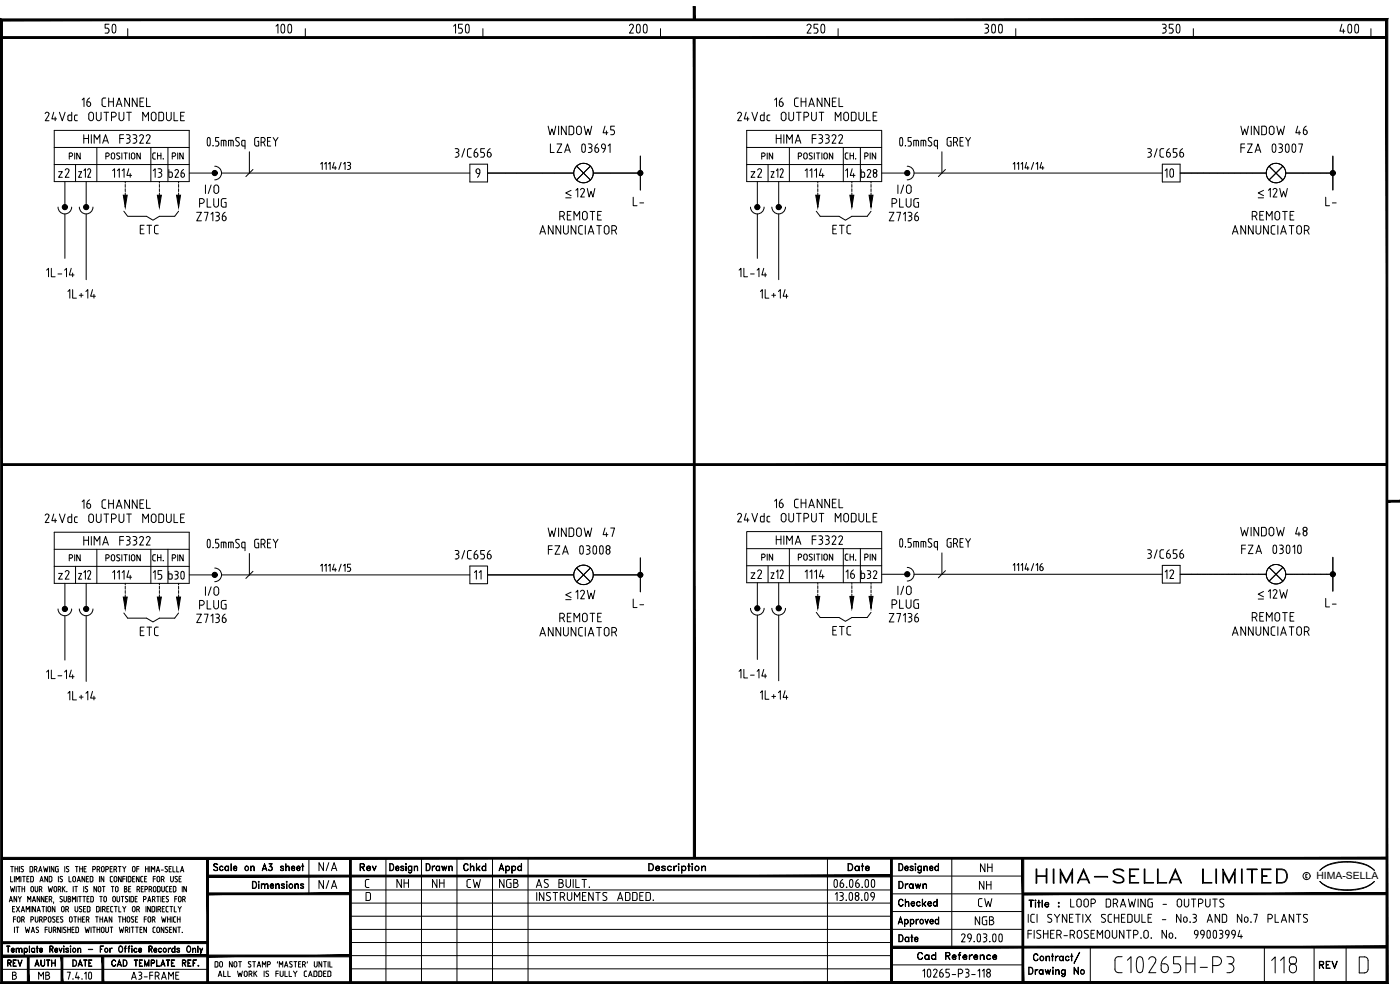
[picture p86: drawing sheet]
<svg xmlns="http://www.w3.org/2000/svg" width="420mm" height="297mm" viewBox="0 0 420 297" stroke-linecap="round" stroke-linejoin="round" font-family="sans-serif">
<defs><g id="words">
<g font-size="11.9">
<text x="26.5" y="13.4">50</text>
<text x="77.3" y="13.4">100</text>
<text x="132.6" y="13.4">150</text>
<text x="183.8" y="13.4">200</text>
<text x="239.2" y="13.4">250</text>
<text x="290.3" y="13.4">300</text>
<text x="345.7" y="13.4">350</text>
<text x="397.2" y="13.4">400</text>
<text x="344.3" y="56.8">10</text>
</g>
<text font-size="11" x="48" y="177.1">b30</text>
<text font-size="8.4" x="138.6" y="55">9</text>
<text font-size="7.9" x="310.1" y="266.3">HIMA-SELLA LIMITED</text>
<g font-size="6.6">
<text x="371.5" y="42">WINDOW 46</text>
<text x="135.5" y="169.3">3/C656</text>
<text x="58.2" y="188.4">Z7136</text>
</g>
<g font-size="6.2">
<text x="12.3" y="37.4">24Vdc OUTPUT MODULE</text>
<text x="220.1" y="37.4">24Vdc OUTPUT MODULE</text>
<text x="135.5" y="48.7">3/C656</text>
<text x="343.3" y="48.7">3/C656</text>
<text x="16.6" y="54.3">z2</text>
<text x="49.7" y="54.7">b26</text>
<text x="224.4" y="54.3">z2</text>
<text x="58.9" y="63.5">PLUG</text>
<text x="171.8" y="60.3">12W</text>
<text x="266.7" y="63.5">PLUG</text>
<text x="379.9" y="60.3">12W</text>
<text x="58.2" y="67.7">Z7136</text>
<text x="161.2" y="71.6">ANNUNCIATOR</text>
<text x="167.2" y="67.4">REMOTE</text>
<text x="266" y="67.7">Z7136</text>
<text x="369" y="71.6">ANNUNCIATOR</text>
<text x="375" y="67.4">REMOTE</text>
<text x="231.4" y="153.8">16 CHANNEL</text>
<text x="12.3" y="158">24Vdc OUTPUT MODULE</text>
<text x="220.1" y="157.7">24Vdc OUTPUT MODULE</text>
<text x="163.7" y="162.3">WINDOW 47</text>
<text x="343.3" y="169">3/C656</text>
<text x="16.6" y="175">z2</text>
<text x="224.4" y="175">z2</text>
<text x="252.9" y="175">16</text>
<text x="257.5" y="175">b32</text>
<text x="171.8" y="181">12W</text>
<text x="379.9" y="180.6">12W</text>
<text x="396.9" y="183.4">L-</text>
<text x="249.1" y="191.9">ETC</text>
<text x="266" y="188">Z7136</text>
<text x="375" y="187.7">REMOTE</text>
</g>
<g font-size="5.7">
<text x="163.7" y="41.6">WINDOW 45</text>
<text x="45.2" y="54.3">13</text>
<text x="60.7" y="59.3">I/O</text>
<text x="252.9" y="54.3">14</text>
<text x="257.5" y="54.3">b28</text>
<text x="268.5" y="59.3">I/O</text>
<text x="189.1" y="62.8">L-</text>
<text x="396.9" y="62.8">L-</text>
<text x="41.3" y="71.3">ETC</text>
<text x="249.1" y="71.3">ETC</text>
<text x="220.8" y="84.3">1L-14</text>
<text x="19.4" y="90.7">1L+14</text>
<text x="227.2" y="90.7">1L+14</text>
<text x="371.5" y="161.9">WINDOW 48</text>
<text x="232.1" y="164.4">HIMA F3322</text>
<text x="45.2" y="175">15</text>
<text x="60.7" y="179.9">I/O</text>
<text x="268.5" y="179.6">I/O</text>
<text x="353.5" y="175" transform="rotate(-90 353.5 175)">12</text>
<text x="58.9" y="183.8">PLUG</text>
<text x="189.1" y="183.4">L-</text>
<text x="266.7" y="183.8">PLUG</text>
<text x="41.3" y="191.9">ETC</text>
<text x="161.2" y="191.9">ANNUNCIATOR</text>
<text x="167.2" y="187.7">REMOTE</text>
<text x="369" y="191.9">ANNUNCIATOR</text>
<text x="220.8" y="204.6">1L-14</text>
<text x="19.4" y="211.3">1L+14</text>
<text x="227.2" y="211">1L+14</text>
<text x="94.9" y="262.5">N/A</text>
<text x="293.5" y="262.8">NH</text>
<text x="94.9" y="267.8">N/A</text>
<text x="118.2" y="267.4">NH</text>
<text x="128.8" y="267.4">NH</text>
<text x="139.3" y="267.4">CW</text>
<text x="148.9" y="267.4">NGB</text>
<text x="293.2" y="268.1">NH</text>
<text x="292.8" y="273.4">CW</text>
<text x="320.3" y="273.4">LOOP DRAWING - OUTPUTS</text>
<text x="291.7" y="278.7">NGB</text>
</g>
<g font-size="5.3">
<text x="145.7" y="175" transform="rotate(-90 145.7 175)">11</text>
<text x="107.2" y="262.5">Rev</text>
<text x="127" y="262.5">Drawn</text>
<text x="138.3" y="262.5">Chkd</text>
<text x="253.6" y="262.5">Date</text>
<text x="268.8" y="267.8">Drawn</text>
<text x="268.8" y="273">Checked</text>
<text x="268.8" y="283.6">Date</text>
<text x="274.5" y="289.3">Cad Reference</text>
<text x="395.1" y="291.7">REV</text>
<text x="10.6" y="294.9">MB</text>
<text x="38.5" y="294.9">A3-FRAME</text>
</g>
<g font-size="4.9">
<text x="19.8" y="49">PIN</text>
<text x="44.8" y="49">CH.</text>
<text x="227.5" y="49">PIN</text>
<text x="252.9" y="49">CH.</text>
<text x="227.5" y="169.3">PIN</text>
<text x="252.9" y="169.3">CH.</text>
<text x="258.6" y="169.3">PIN</text>
<text x="1.4" y="291">REV</text>
<text x="9.5" y="291">AUTH</text>
<text x="20.8" y="291">DATE</text>
</g>
<text font-size="4.4" x="376.8" y="180.3">&lt;</text>
<text font-size="3" x="395.1" y="263.8">HIMA-SELLA</text>
<g font-size="2.6">
<text x="169" y="60.7">-</text>
<text x="376.8" y="60.7">-</text>
<text x="169" y="181.3">-</text>
<text x="376.8" y="181">-</text>
</g>
</g></defs>
<!-- layer: 00-DRG_FRAME -->
<g fill="none" stroke="#000" stroke-width=".3">
<path d="M3.2 260h.8M3.6 260v1.6M4.5 260v1.6M5.3 260v1.6M5.8 260v1.6M9 260l.8 .1-.2 1.5h-.6zM13.1 260l.3 1.6 .3-1.1 .4 1.1 .3-1.6M14.9 260v1.6M16.2 260v1.6l-.8-1.6v1.6M17 260l-.3 .3v1.1l.3 .2M17 260h.5M19.4 260v1.6"/>
<path d="M22.6 260h.8M23 260v1.6M23.9 260v1.6M24.7 260v1.6M25.9 260h-.7v1.6h.7M28.2 260l.5 .4-.5 .5M28.3 260h-.5v1.6M32.1 260l.5 .4-.5 .5M32.2 260h-.4v1.6M33.7 260h-.6v1.6h.6M35.5 260h.8M35.9 260v1.6"/>
<path d="M36.8 260l.5 .7v.9M37.8 260l-.5 .7M41.7 260h-.7v1.6M43.7 260v1.6M44.5 260v1.6M45 260v1.6M51.4 260h-.6v1.6h.6M51.9 260v1.6h.7M53 260v1.6h.7M64.3 259.2l.6-.1 .4 .3-.4-.2-.7 .2 .1 .4 1 .6-.1 .8h-.7l-.4-.3 .4 .3 .8-.3-.2-.6-.9-.5zM66.1 259.9l.5-.1 .2 .4v-.2a.57 .57 0 0 0-.9 .5 .57 .57 0 0 0 .9 .6l.1-.2a.66 .66 0 0 1-1 .1 .66 .66 0 0 1 .2-1.1zM67.7 259.9l.5-.1 .3 .3-.3-.2a.61 .61 0 0 0-.7 .6 .61 .61 0 0 0 .7 .7l.3-.3a.66 .66 0 0 1-1 .1 .66 .66 0 0 1 .2-1.1z"/>
<path d="M68.5 259.8l.1 1.4zM69.3 259.1l.1 2.1zM75.2 259.8l.1 1.4zM75.6 259.9h.6l.1 1.3-.2-1.2-.3-.1-.5 .3zM79.4 259.1l.7 2.1-.7-1.8-.7 1.8zM81.1 259.9a.65 .65 0 0 1 .7 .5 .65 .65 0 0 1-.5 .8 .65 .65 0 0 1-.8-.4h.1a.57 .57 0 0 0 .9 .3l.2-.4M81.6 259.2l-.9-.1h1l-.6 .9M81.6 259.1l-.6 .9 .5 .1 .2 .3M84.3 259.9v.4M84.9 259.9l.2 .2a.52 .52 0 0 0-.5-.3 .52 .52 0 0 0-.4 .3l.8 .6M85.7 259.1l.1 2.1zM86.1 259.9h.6l.1 1.3-.2-1.2-.3-.1-.5 .3z"/>
<path d="M90.5 259.8l.6 .1zM90.8 259.1l.1 2.1zM92.7 257.5v10.7M115.8 257.5v37.3M117 259.1a1.08 1.08 0 0 1 1.2 1.1 1.08 1.08 0 0 1-1.2 1zM117.1 259.2a.97 .97 0 0 1 1 1 .97 .97 0 0 1-1 .9zM120.4 259.9v.4M121 259.9l.2 .2-.3-.3-.7 .3 .9 .6M121.8 259.1l.1 .3zM121.8 259.2h.1M121.8 259.8l.1 1.4zM122.7 259.9l.5-.1 .3 .3-.3-.2a.6 .6 0 0 0-.6 .6 .6 .6 0 0 0 .6 .6l.3-.2a.66 .66 0 0 1-1 0 .66 .66 0 0 1 .2-1z"/>
<path d="M123.5 259.8v1.8l-.6 .4-.3-.4 .4 .3 .4-.3zM124.3 259.8l.1 1.4zM124.7 259.9h.6v1.3v-1l-.3-.3-.6 .3zM126.5 257.5v37.3M137.1 257.5v37.3M147.8 257.5v37.3M150.5 259.1l.7 2.1-.7-1.8-.7 1.8zM151.8 259.8v2.2zM153.6 259.8l.1 2.2zM153.9 259.9a.65 .65 0 0 1 .8 .3 .65 .65 0 0 1-.1 .8 .65 .65 0 0 1-.9-.1l.4 .2a.6 .6 0 0 0 .6-.6 .6 .6 0 0 0-.6-.6l-.4 .2zM155.6 259.9l.5-.1 .3 .3-.3-.2a.6 .6 0 0 0-.7 .6 .6 .6 0 0 0 .7 .6l.3-.2a.67 .67 0 0 1-1 .1 .67 .67 0 0 1 .2-1.1zM156.4 259.1l.1 2.1z"/>
<path d="M158.5 257.5v37.3M194.7 259.1h.7a1.14 1.14 0 0 1 .8 1.1 1.14 1.14 0 0 1-.8 1h-.7zM194.8 259.2a1.05 1.05 0 0 1 1.2 .6 1.05 1.05 0 0 1-.3 1.3h-.9zM198.8 259.9v.4M199.5 259.9l.2 .2-.4-.3-.7 .3 1 .6M202.2 259.8l.1 1.4zM203.6 259.1l.2 .1-.1 .2zM203.6 259.2h.1M203.6 259.8l.1 1.4zM204.6 259.8v2.2zM206.4 259.8l.7 .1zM206.7 259.1l.1 2.1z"/>
<path d="M207.7 259.1l.2 .1-.1 .2zM207.7 259.2h.1M207.7 259.8l.1 1.4zM210.5 259.8l.1 1.4zM248.3 257.5v37.3M269.7 259.1a1.08 1.08 0 0 1 1.3 1.1 1.08 1.08 0 0 1-1.3 1zM269.8 259.2a.97 .97 0 0 1 1.1 1 .97 .97 0 0 1-1.1 .9zM273.3 259.9v.4M273.9 259.9l.2 .2-.4-.3-.6 .3 .9 .6M274.7 259.1l.1 .3zM274.7 259.2h.1M274.7 259.8l.1 1.4z"/>
<path d="M275.7 259.9l.4-.1 .4 .3-.4-.2a.6 .6 0 0 0-.6 .6 .6 .6 0 0 0 .6 .6l.4-.2a.67 .67 0 0 1-1.1 .1 .67 .67 0 0 1 .3-1.1zM276.5 259.8v1.8l-.7 .4-.3-.4 .4 .3 .5-.3zM277.3 259.8v1.4zM277.6 259.9h.6l.1 1.3-.2-1.2-.3-.1-.5 .3zM280.8 259.9l.4-.1 .4 .3-.4-.2a.6 .6 0 0 0-.6 .6 .6 .6 0 0 0 .6 .6l.4-.2a.67 .67 0 0 1-1.1 .1 .67 .67 0 0 1 .3-1.1zM281.6 259.1l.1 2.1zM285.6 257.5v26.7M399.5 259.1a18.8 18.8 0 0 1 9.6 0M399.5 259.1l-1.8 .8-1.6 1.3a10.9 10.9 0 0 1 8.2-2.5l2.5 .1 2.5 .5M409.1 259.1l1.8 .8 1.6 1.3-1.5-1.1-1.7-.8M2.8 270.6l.5-1.6 .4 1.6M2.9 270.2h.7"/>
<path d="M3.1 266l.4 1.6 .3-1.1 .3 1.1 .3-1.6M3.2 263v1.6h.6M3.8 272.7h.5M4 275.8h.7M4.3 263v1.6M4.3 278.2v1.6M4.4 272h-.6v1.6h.6M4.5 260.7h.8M4.7 275.1h-.7v1.6M4.8 264.6v-1.6l.5 .9 .5-.9v1.6M4.8 278.2h.8M4.9 266v1.6"/>
<path d="M4.9 272l1 1.6M5 269v1.6l-.8-1.6v1.6M5.2 278.2v1.6M5.3 266h.8M5.4 275.1l.6 .2v1.2a.41 .41 0 0 1-.5 .2 .41 .41 0 0 1-.3-.5zM5.5 269l.4 .7v.9M5.7 266v1.6M5.9 272l-1 1.6M6.3 263v1.6M6.4 273.6l.5-1.6 .5 1.6M6.4 269l-.5 .7M6.5 260.6l.4 .3a.43 .43 0 0 1 0 .6 .43 .43 0 0 1-.6 0"/>
<path d="M6.5 276l.7-.3-.1-.6h-.6v1.6M6.5 273.1h.7M6.6 266v1.6M6.6 266.7h.8M6.8 263h.8M7 276l.3 .7M7 260h-.6l.1 .6M7.2 263v1.6M7.4 266v1.6M7.6 278.2l.3 1.6 .3-1.1 .4 1.1 .3-1.6M7.9 273.6v-1.6l.4 .9 .5-.9v1.6M8.1 263.7h.5"/>
<path d="M8.3 270.6v-1.6l.5 .9 .4-.9v1.6M8.7 263h-.6v1.6h.6M9.3 276l.7-.3-.1-.6h-.6v1.6M9.3 272v1.6M9.4 279.8l.5-1.6 .5 1.6M9.5 266l.5 .2v1.2a.37 .37 0 0 1-.3 .2 .37 .37 0 0 1-.4-.2v-1zM9.5 279.4h.7M9.7 270.6l.5-1.6 .5 1.6M9.9 270.2h.6M10 263.3l-.2-.3h-.6v1.6l.6-.1 .2-.3M10 263.3v.9M10.3 260.9l.8-.3-.2-.6h-.6v1.6"/>
<path d="M10.5 266l.1 1.4a.37 .37 0 0 0 .3 .2 .37 .37 0 0 0 .4-.2v-1.4M10.6 275.1v1.4a.41 .41 0 0 0 .5 .2 .41 .41 0 0 0 .3-.5v-1.1M10.6 272v1.6l-.8-1.6v1.6M10.8 260.9l.3 .7M10.9 278.3v.4l.5 .4a.42 .42 0 0 1 .1 .6 .42 .42 0 0 1-.7 0M10.9 278.3h.7M11.1 273.6l.5-1.6 .5 1.6M11.3 273.1h.6M11.6 261.6l.5-1.6 .5 1.6M11.8 261.1h.6M11.8 266.9l.7-.2-.1-.7h-.6v1.6M11.9 276h.4"/>
<path d="M11.9 269v1.6l-.7-1.6v1.6M12 264.6l.5-1.6 .5 1.6M12.1 264.1h.7M12.3 275l.4 .5-.4 .5M12.3 275.1h-.4v1.6M12.3 266.9l.3 .7M12.4 276l.3 .7M12.6 272h.8M13 272v1.6M13.2 276l.7-.3-.1-.6h-.6v1.6M13.2 269v1.6l-.8-1.6v1.6M13.5 278.9h.7"/>
<path d="M13.7 269.7h.4M13.9 272v1.6M14.2 278.2h-.7v1.6M14.3 263v1.6l-.8-1.6v1.6M14.3 269h-.6v1.6h.6M14.4 273.1v.3a.41 .41 0 0 0 .5 .2 .41 .41 0 0 0 .3-.5M14.4 272.4v-.2a.41 .41 0 0 1 .5-.2 .41 .41 0 0 1 .3 .4M14.4 272.4v.7M14.5 266l.3 1.6 .3-1.1 .3 1.1 .3-1.6M14.7 275.1l.5 .2v1.2a.41 .41 0 0 1-.4 .2 .41 .41 0 0 1-.3-.5zM14.7 278.2v1.4a.41 .41 0 0 0 .5 .2 .41 .41 0 0 0 .3-.4v-1.2M14.8 269.9l.7-.3-.1-.6h-.6v1.6"/>
<path d="M15.2 272.4v.7M15.2 269.9l.4 .7M15.6 263.3l-.2-.3h-.6v1.6l.6-.1 .2-.3M15.6 263.3v.9M16 279.1h.4M16.1 270.6l-.1 .4M16.4 278.2l.4 .4-.4 .5M16.4 278.2h-.4v1.6M16.4 266l.5 .2v1.2a.37 .37 0 0 1-.3 .2 .37 .37 0 0 1-.3-.2l-.1-1zM16.5 272v1.6l-.8-1.6v1.6M16.5 279.1l.3 .7M16.5 275.1h-.4l-.3 .2v.3l.6 .4a.43 .43 0 0 1 0 .6 .43 .43 0 0 1-.6 0"/>
<path d="M17 275.8h.5M17.2 260.7h.3v.9h-.5M17.5 266.9l.7-.2-.1-.7h-.6v1.6M17.5 263v1.6M17.7 275.1h-.7v1.6h.7M17.9 266.9l.4 .7M18 264.5l.4 .1M18.1 278.2v1.6l-.8-1.6v1.6M18.4 273.1l.1 .3a.41 .41 0 0 0 .5 .2 .41 .41 0 0 0 .3-.5M18.5 273.1v-.9a.41 .41 0 0 1 .5-.2 .41 .41 0 0 1 .3 .4v.7M18.6 278.2v1.6M18.7 269h-.4l-.3 .2 .1 .3 .5 .4a.42 .42 0 0 1 0 .6 .42 .42 0 0 1-.6 0"/>
<path d="M18.7 276a.42 .42 0 0 1 .1 .6 .42 .42 0 0 1-.7 0M18.7 266v1.6M18.8 263l-.5-.1-.3 .3 .1 .3 .6 .6-.3 .5M18.9 275.1h-.5l-.2 .2v.3l.5 .4M19 266.6l.5 1M19.2 269v1.4a.37 .37 0 0 0 .4 .2 .37 .37 0 0 0 .3-.2l.1-1.4M19.3 278.8l.3 .3a.42 .42 0 0 1 .1 .6 .42 .42 0 0 1-.6 0M19.5 266l-.8 .9M19.7 272.9l.8-.3-.1-.6h-.7v1.6M19.8 278.3h-.7l.1 .5M20.1 267.5h.1M20.1 260.6l.4 .3a.42 .42 0 0 1 .1 .6 .42 .42 0 0 1-.7 0"/>
<path d="M20.2 272.9l.4 .7M20.3 278.2v1.6M20.3 278.9h.8M20.4 269l.7 .1v.4l-.3 .2 .4 .4-.4 .5h-.4zM20.4 269.7h.4M20.7 260h-.7l.1 .6M20.7 263v1.6h.7M21 275.1l.6 .2v1.2a.41 .41 0 0 1-.5 .2 .41 .41 0 0 1-.3-.5zM21.1 278.2v1.6M21.6 278.9h.5M21.7 270.6v-1.6l.5 .9 .5-.9v1.6M21.8 264.1l.1 .3a.41 .41 0 0 0 .5 .2 .41 .41 0 0 0 .3-.5"/>
<path d="M21.8 264.1l.1-.9a.41 .41 0 0 1 .5-.2 .41 .41 0 0 1 .3 .4v.7M22 266v1.6M22.2 275.1h.8M22.3 278.2h-.7v1.6h.7M22.4 266h.8M22.5 273.1l.1 .3a.41 .41 0 0 0 .5 .2 .41 .41 0 0 0 .2-.5M22.5 272v1.1M22.6 275.1v1.6M22.8 266v1.6M23.1 269v1.6M23.2 264.6l.4-1.6 .5 1.6M23.3 264.1h.7"/>
<path d="M23.3 272v1.1M23.5 275.1v1.6M23.5 275.8h.8M23.6 279.4l-.2 .4h-.6v-1.6l.7 .2 .1 1M23.6 269h.8M23.9 272v.5l.5 .4a.43 .43 0 0 1 .1 .6 .43 .43 0 0 1-.7 0M23.9 272h.7M23.9 260.7h.8M24 269v1.6M24.3 275.1v1.6M24.8 275.8h.5M24.9 269h.8"/>
<path d="M25.1 272.7h.4M25.1 266v1.6M25.2 260.7h.5M25.3 269v1.6M25.4 275.1h-.6v1.6h.6M25.4 263v1.6l-.8-1.6v1.6M25.5 278.2l.4 1.6 .3-1.1 .3 1.1 .3-1.6M25.6 267.5l.4 .1M25.7 272h-.6v1.6h.6M25.9 276l.8-.3-.2-.6h-.6v1.6M25.9 263.7h.5M26.1 269.7h.5"/>
<path d="M26.1 266.9l.2 .4-.3 .3M26.3 266h-.4l-.3 .2v.3l.6 .4M26.4 276l.3 .7M26.6 263h-.7v1.6h.7M26.7 273.6l.3-.4v-1.1l-.8-.1v1.6h.5M26.8 269h-.7v1.6h.7M27.3 278.2v1.6M27.8 278.2h.8M27.8 260.9h.5M27.9 263.3l-.2-.3h-.6v1.6l.7-.2 .1-1.1M28 269.3l-.1-.3h-.7v1.6h.7l.1-.4M28 269.3v.9"/>
<path d="M28.2 278.2v1.6M28.7 275.1h.8M29 266v1.6l-.8-1.6v1.6M29.1 275.1v1.6M29.1 278.2v1.6M29.1 278.9h.8M29.1 260.9l.8-.3-.2-.6h-.6v1.6M29.5 273.6l.3-.4-.1-1.1-.7-.1v1.6h.5M29.6 260.9l.4 .7M29.7 266l.5 .2v1.2a.37 .37 0 0 1-.3 .2 .37 .37 0 0 1-.4-.2v-1zM29.8 263v1.6M29.9 269h.8"/>
<path d="M29.9 278.2v1.6M30 275.1v1.6M30 275.8h.8M30.3 272v1.6M30.3 269v1.6M30.4 261.1l.1 .3a.41 .41 0 0 0 .5 .2 .41 .41 0 0 0 .3-.5M30.5 261.1v-.9a.41 .41 0 0 1 .5-.2 .41 .41 0 0 1 .3 .4v.7M30.6 278.2l.6 .2v1.2a.41 .41 0 0 1-.5 .2 .41 .41 0 0 1-.3-.4zM30.7 266h.8M30.8 272.9h.4M30.8 275.1v1.6M31.1 266v1.6"/>
<path d="M31.2 263v1.6l-.9-1.6v1.6M31.2 269.4v-.2a.37 .37 0 0 1 .3-.2 .37 .37 0 0 1 .4 .2v1.2a.37 .37 0 0 1-.4 .2 .37 .37 0 0 1-.3-.2v-.3M31.2 272l.4 .4-.4 .5M31.2 272h-.4v1.6M31.2 269.4v.8M31.3 272.9l.3 .7M31.3 276.7l.5-1.6 .5 1.6M31.5 276.3h.6M31.7 278.2l.1 1.4a.41 .41 0 0 0 .4 .2 .41 .41 0 0 0 .3-.4l.1-1.2M31.8 260.9h.4M32.1 272.7h.5M32.7 272h-.6v1.6h.6"/>
<path d="M33 278.2h.8M33.1 260.7h.4M33.1 263.3v1.1l.7 .2M33.2 273.2l.3 .4M33.2 272.3v.9M33.4 266h.8M33.4 278.2v1.6M33.5 273.6h.4M33.6 275.1v1.6l-.8-1.6v1.6M33.8 263h-.6l-.1 .3M33.8 266v1.6M33.9 272h-.5l-.2 .3"/>
<path d="M34 269l.6 .2v1.2a.37 .37 0 0 1-.4 .2 .37 .37 0 0 1-.3-.2l-.1-1zM34.2 260.9l.8-.3-.2-.6h-.6v1.6M34.2 264.1l.1 .3a.41 .41 0 0 0 .5 .2 .41 .41 0 0 0 .3-.5M34.2 264.1l.1-.9a.41 .41 0 0 1 .5-.2 .41 .41 0 0 1 .3 .4v.7M34.4 272h.8M34.7 260.9l.3 .7M34.8 272v1.6M35.1 269l.1 1.4a.37 .37 0 0 0 .3 .2 .37 .37 0 0 0 .3-.2l.1-1.4M35.4 266.4v-.2a.37 .37 0 0 0-.4-.2 .37 .37 0 0 0-.3 .2v1.2a.37 .37 0 0 0 .3 .2 .37 .37 0 0 0 .4-.2v-.3M35.5 266.4v.8M35.5 275.1h.8M35.7 272v1.6h.6"/>
<path d="M35.8 278.2l.3 1.6 .4-1.1 .3 1.1 .3-1.6M35.9 275.1v1.6M36.4 263v1.6l-.8-1.6v1.6M36.4 269h.8M36.8 269v1.6M36.8 272l.5 .7v.9M36.8 275.1v1.6M36.8 275.8h.9M36.9 263.7h.6M37.3 266l.7 .1v.4l-.3 .2 .4 .4-.4 .5h-.4zM37.3 266.7h.4M37.5 263h-.6v1.6"/>
<path d="M37.6 279.1l.8-.2-.2-.7h-.6v1.6M37.7 275.1v1.6M37.8 272l-.5 .7M38 263v1.6M38.1 279.1l.3 .7M38.3 275.1l.6 .2v1.2a.41 .41 0 0 1-.5 .2 .41 .41 0 0 1-.3-.5zM38.3 269h-.4l-.3 .2 .1 .3 .5 .4a.42 .42 0 0 1 0 .6 .42 .42 0 0 1-.6 0M38.6 266.7h.5M38.8 269v1.6M38.9 278.2v1.6M39.2 266h-.6v1.6h.6M39.3 263.3l-.2-.3h-.6v1.6l.7-.2 .1-1.1"/>
<path d="M39.3 269l.7 .1-.1 1.5h-.6zM39.4 278.2h.8M39.7 261.1l.1 .3a.41 .41 0 0 0 .5 .2 .41 .41 0 0 0 .3-.5M39.7 273.1l.1 .3a.41 .41 0 0 0 .5 .2 .41 .41 0 0 0 .3-.5M39.7 273.1l.1-.9a.41 .41 0 0 1 .5-.2 .41 .41 0 0 1 .3 .4v.7M39.8 261.1v-.9a.41 .41 0 0 1 .5-.2 .41 .41 0 0 1 .3 .4v.7M39.8 263.7h.5M39.8 278.2v1.6M40.2 275.1h-.5l-.3 .2 .1 .3 .5 .4a.42 .42 0 0 1 .1 .6 .42 .42 0 0 1-.7 0M40.4 263h-.6v1.6h.6M40.6 269.7h.4M40.7 275.8h.4"/>
<path d="M40.7 278.2h.8M41 272.9l.8-.3-.2-.6h-.6v1.6M41 260.7h.7M41.1 278.2v1.6M41.1 266.9h.4M41.2 269h-.6v1.6h.6M41.3 275.1h-.6v1.6h.6M41.5 266l.4 .4-.4 .5M41.5 266h-.4v1.6M41.5 272.9l.3 .7M41.6 266.9l.3 .7M41.7 263v1.6l-.8-1.6v1.6"/>
<path d="M42 278.9h.5M42.2 263.3l.1 1.1 .6 .2M42.4 266.7h.5M42.7 278.2h-.7v1.6h.7M42.9 263h-.5l-.2 .3M43 266h-.6v1.6h.6M43.1 269.9l.7-.3-.1-.6h-.6v1.6M43.3 275.8h.6M43.4 263.7h.5M43.5 266.9l.7-.2-.1-.7h-.6v1.6M43.7 260.7h.8M43.8 272v1.6"/>
<path d="M43.9 275.1h-.6v1.6M44 278.2v1.6l-.8-1.6v1.6M44 263h-.6v1.6h.6M44.3 270.6l.5-1.6 .5 1.6M44.5 270.2h.6M44.6 275.1l.6 .2v1.2a.41 .41 0 0 1-.5 .2 .41 .41 0 0 1-.3-.5zM44.7 266.9l.8-.2-.2-.7h-.6v1.6M45.1 272v1.6l-.8-1.6v1.6M45.2 266.9l.4 .7M45.5 261.6v-1.6l.5 .9 .4-.9v1.6M45.7 276l.8-.3-.2-.6h-.6v1.6M45.8 269.9l.7-.3-.2-.6h-.5v1.6"/>
<path d="M45.9 279.4l.2 .4h.5M46 263.7h.7M46.1 273.6l.3-.4v-1.1l-.8-.1v1.6h.5M46.2 276l.3 .7M46.2 266l.5 .2v1.2a.37 .37 0 0 1-.3 .2 .37 .37 0 0 1-.3-.2l-.1-1zM46.2 269.9l.3 .7M46.6 278.2l-.6 .2-.1 1M46.7 263h-.7v1.6M46.9 272v1.6M46.9 261.6l.5-1.6 .5 1.6M47 269h.8M47.1 261.1h.6"/>
<path d="M47.1 264.1l.1 .3a.41 .41 0 0 0 .5 .2 .41 .41 0 0 0 .2-.5M47.1 264.1l.1-.9a.41 .41 0 0 1 .5-.2 .41 .41 0 0 1 .2 .4v.7M47.3 278.2l.5 .2v1.2a.41 .41 0 0 1-.5 .2 .41 .41 0 0 1-.2-.4zM47.4 272.9l.8-.3-.2-.6h-.6v1.6M47.4 269v1.6M47.9 272.9l.3 .7M48 266.3l-.1-.3h-.6v1.6l.6-.1 .1-.3M48.1 266.3v.9M48.3 269v1.6M48.4 261.1h.6M48.4 263.9l.8-.3-.1-.6h-.7v1.6M48.5 275.1l.3 1.6 .3-1.1 .4 1.1 .3-1.6"/>
<path d="M48.5 266l.1 1.4a.37 .37 0 0 0 .3 .2 .37 .37 0 0 0 .4-.2v-.3M48.7 272.7h.5M48.7 269.7h.5M48.9 263.9l.4 .7M49.2 278.2v1.6l-.8-1.6v1.6M49.3 266v1.2M49.4 272h-.7v1.6h.7M49.4 269h-.7v1.6h.7M49.5 261.5l.4 .1M49.7 260.6l.6 .5-.4 .5M49.9 269h.7M49.9 269v.5l.5 .4a.42 .42 0 0 1 .1 .6 .42 .42 0 0 1-.7 0"/>
<path d="M50.2 272l-.3 .1-.1 1.1 .4 .4M50.2 272h.3M50.2 273.6h.3M50.2 279.1a.42 .42 0 0 1 .1 .6 .42 .42 0 0 1-.6 0M50.2 260h-.6l.1 .6M50.3 275.1v1.6M50.3 275.8h.8M50.4 278.3l-.4-.1-.3 .2v.3l.5 .4M50.4 266h-.4l-.2 .3v1.1l.6 .2M50.8 260.7h.4M50.9 266.7h.5M50.9 278.9h.5"/>
<path d="M51 272h.8M51.1 275.1v1.6M51.2 264.1l.1 .3a.41 .41 0 0 0 .4 .2 .41 .41 0 0 0 .3-.5M51.2 263v1.1M51.4 272v1.6M51.5 266h-.6v1.6h.6M51.5 278.2h-.6v1.6h.6M51.6 275.1v1.6M52 263v1.1M52.3 272v1.6h.6M52.4 275l-.3 .2v1.1l.3 .4M52.4 276.7h.3"/>
<path d="M52.4 275.1h.3M52.5 269.7h.6M52.5 264.5l.4 .1M52.8 266.3l-.2-.3h-.6v1.6l.6-.1 .2-.3M52.8 266.3v.9M52.9 278.2v1.6l-.9-1.6v1.6M53.1 269h-.6v1.6M53.2 263l-.4-.1-.3 .3 .1 .3 .6 .6-.3 .5M53.2 275.1v1.6M53.2 275.8h.8M53.3 278.2h.9M53.4 272l.5 .7v.9"/>
<path d="M53.7 278.2v1.6M53.7 263.7h.5M53.7 269l.6 .2v1.2a.37 .37 0 0 1-.4 .2 .37 .37 0 0 1-.3-.2v-1zM54 275.1v1.6M54.2 261.6l.5-1.6 .5 1.6M54.3 261.1h.7M54.4 263h-.7v1.6h.7M54.4 272l-.5 .7M54.7 279.8h.1M54.7 266v1.6M54.8 269.9l.8-.3-.2-.6h-.6v1.6M55.3 269.9l.3 .7"/>
<path d="M55.9 266v1.6l-.7-1.6v1.6M70.1 260.4h.9l-.1-.4a.57 .57 0 0 0-.8 .5 .57 .57 0 0 0 .8 .6l.2-.2a.62 .62 0 0 1-.9 .1 .62 .62 0 0 1-.1-.9 .62 .62 0 0 1 .9-.1l.1 .5h-1M75.8 264.4a1.09 1.09 0 0 1 1.2 1.1 1.09 1.09 0 0 1-1.2 1.1zM75.9 264.5a.97 .97 0 0 1 1.1 1 .97 .97 0 0 1-1.1 1zM77.6 264.4l.1 .3zM77.6 264.5h.1M77.6 265.1l.1 1.5zM78.4 265.1l.1 1.5zM78.8 265.2h.6l.1 1.4-.2-1.2-.3-.2-.5 .4zM78.9 260.7h1M79 260.7h.8M79.7 265.2h.6l.2 1.4-.2-1.2-.4-.2-.4 .4z"/>
<path d="M80.6 260.9l.3 .3M81.2 265.8h.8v-.4a.57 .57 0 0 0-.9 .5 .57 .57 0 0 0 .9 .5l.1-.1a.62 .62 0 0 1-.8 0 .62 .62 0 0 1-.1-.8 .62 .62 0 0 1 .8-.1l.1 .5h-.9M81.3 260l.4 .5-.4 .7M82.7 265.1l.1 1.5zM83.1 265.2h.6l.1 1.4-.2-1.2-.3-.2-.5 .4zM84.2 261.1h.8M84.2 260.2l.9 .6-.3 .4h-.6v-.3l.1 .3M84.2 260h.8M84.5 266.4h.8M84.5 265.6l.8 .4 .1 .3a.52 .52 0 0 1-.5 .3 .52 .52 0 0 1-.5-.3l.2 .2M84.5 265.4h.8M84.6 265.2v.4"/>
<path d="M84.9 260.7v.5M85.2 265.2l.2 .3a.52 .52 0 0 0-.5-.4 .52 .52 0 0 0-.5 .4l.9 .6M85.2 266v.5M86 264.4l.1 .3h-.2zM86 264.5h.1M86 265.1l.1 1.5zM87.5 260.4h.9l-.1-.4a.57 .57 0 0 0-.8 .5 .57 .57 0 0 0 .8 .6l.2-.2a.62 .62 0 0 1-.9 .1 .62 .62 0 0 1-.1-.9 .62 .62 0 0 1 .9-.1l.1 .5h-1M88.5 265.1l.1 1.5zM88.8 265.2h.7v1.4l-.1-1.2-.4-.2-.4 .4zM89.1 260.4h.9l-.1-.4a.56 .56 0 0 0-.8 .5 .56 .56 0 0 0 .8 .6l.2-.2a.62 .62 0 0 1-.9 .1 .62 .62 0 0 1-.1-.8 .62 .62 0 0 1 .9-.2l.1 .5h-1M90.3 266.4h.7M90.3 265.6l.7 .4 .1 .3a.52 .52 0 0 1-.4 .3 .52 .52 0 0 1-.5-.3l.1 .2"/>
<path d="M90.3 265.4h.7M90.3 265.2v.4M91 265.2l.1 .3a.52 .52 0 0 0-.4-.4 .52 .52 0 0 0-.5 .4l.8 .6M91 266v.5M105.2 267h162.3M105.2 271h162.3M105.2 274.9h162.3M105.2 278.9h162.3M118.8 260.4h.9l-.3-.5a.58 .58 0 0 0-.6 .7 .58 .58 0 0 0 .7 .5l.2-.2a.61 .61 0 0 1-.8 .1 .61 .61 0 0 1-.1-.8 .61 .61 0 0 1 .9-.2v.5h-.9M120.3 260h.8M120.3 260.2l.8 .4 .1 .3-.3 .3-.7-.3M121 260.6v.5"/>
<path d="M149.9 260.7h1.1M150 260.6h.9M151.8 260.1a.63 .63 0 0 1 1 0 .63 .63 0 0 1 0 .9 .63 .63 0 0 1-1-.1l.4 .2a.6 .6 0 0 0 .7-.6 .6 .6 0 0 0-.7-.6zM196.8 260.4h1l-.1-.4a.58 .58 0 0 0-.8 .1 .58 .58 0 0 0 .1 .9 .58 .58 0 0 0 .8-.2l.2 .1a.67 .67 0 0 1-1.1 .2 .67 .67 0 0 1 0-1 .67 .67 0 0 1 1.1 .1v.3h-1.2M198.6 261.1h1M198.6 260.2l1.1 .6-.4 .4-.7-.3 .2 .2M198.6 260h1M199.5 260.6v.5M200.4 260.1l.4-.3 .7 .3-.2-.1a.58 .58 0 0 0-.8 .1 .58 .58 0 0 0 .1 .9 .58 .58 0 0 0 .8-.2l.1 .1a.7 .7 0 0 1-1 .2 .7 .7 0 0 1-.1-1zM202.4 260.1l.7-.3-.8 .6zM204.6 260.1a.69 .69 0 0 1 1-.1 .69 .69 0 0 1 0 1 .69 .69 0 0 1-1-.1l.5 .2a.61 .61 0 0 0 .7-.6 .61 .61 0 0 0-.7-.6zM210.6 260.2l.5-.4 .5 .1 .2 1.3-.2-1.2-.5-.1z"/>
<path d="M267.5 262.9h39.5M267.5 268.2h39.5M267.5 273.5h39.5M267.5 278.8h39.5M269.7 276.7h1.1M269.8 276.6h.9M270.3 275.1l.6 2.1-.6-1.8-.7 1.8zM271.5 275.8v2.1zM271.6 260.4h.9l-.3-.5a.59 .59 0 0 0-.6 .7 .59 .59 0 0 0 .8 .5l.2-.2a.61 .61 0 0 1-.9 .1 .61 .61 0 0 1-.1-.9 .61 .61 0 0 1 .9-.1l.1 .5h-1M271.7 275.9a.65 .65 0 0 1 .9 .6 .65 .65 0 0 1-.9 .6l-.2-.2 .4 .2a.61 .61 0 0 0 .6-.6 .61 .61 0 0 0-.6-.6l-.4 .2zM273.2 275.8l.1 2.1zM273.2 261.1h.8"/>
<path d="M273.2 260.2l.9 .6-.4 .4-.6-.3 .2 .2M273.2 260h.8M273.5 275.9a.65 .65 0 0 1 .8 .6 .65 .65 0 0 1-.8 .6l-.2-.2 .3 .2a.61 .61 0 0 0 .6-.6 .61 .61 0 0 0-.6-.6l-.3 .2zM273.9 260.6v.5M274.9 275.8l.1 1.4zM275.3 275.9l.4-.1-.7 .6zM277.6 275.8l.5 1.2 .5-1.2-.5 1.4zM279 260.4h.9l-.3-.5a.59 .59 0 0 0-.6 .7 .59 .59 0 0 0 .8 .5l.2-.2a.61 .61 0 0 1-.9 .1 .61 .61 0 0 1 0-.9 .61 .61 0 0 1 .8-.1l.1 .5h-1M279.1 276.4h.9l-.1-.4a.56 .56 0 0 0-.8 .5 .56 .56 0 0 0 .8 .5l.2-.1a.61 .61 0 0 1-.8 .1 .61 .61 0 0 1-.1-.9 .61 .61 0 0 1 .8-.1l.1 .5h-1M280.9 275.9l.4-.1 .3 .3-.3-.2a.61 .61 0 0 0-.6 .6 .61 .61 0 0 0 .6 .6l.3-.2a.66 .66 0 0 1-1 0 .66 .66 0 0 1 .3-1zM281.6 275.1l.1 2.1zM308.8 270.1h1.3z"/>
<path d="M309.4 270.1v2.1l.1-2.1M310.6 270.1h.2l.1 .1-.2 .1zM310.7 270.1h.1M310.7 270.7l.1 1.5zM311.4 270.7l.7 .2zM311.7 270.1l.1 2.1zM312.7 270.1l.1 2.1zM313.6 271.4h1.1v-.2a.56 .56 0 0 0-.9-.2 .56 .56 0 0 0 0 .9 .56 .56 0 0 0 .9-.1 .66 .66 0 0 1-1.1 .1 .66 .66 0 0 1 .2-1h.8l.2 .6h-1.2M317.6 270.9l.2-.2 .1 .3-.2 .1zM317.6 272l.2-.1 .1 .2zM317.7 270.9h.1M317.7 272h.1"/>
<path d="M392.3 262.3l-.4 .1v.7l.4 .3M409.3 266.3l1.7-.7 1.5-1.1a8.7 8.7 0 0 1-5.7 2.5 14.8 14.8 0 0 1-8.6-1l-2.1-1.5a10.9 10.9 0 0 0 8.2 2.5l2.5-.2 2.5-.5M.5 290.8h61.8M1.9 283.8l1.1 .1zM2.4 283.9v1.8l.1-1.8M3.4 285h.8l-.1-.4a.51 .51 0 0 0-.7 .5 .51 .51 0 0 0 .7 .5l.2-.1a.55 .55 0 0 1-.8 0 .55 .55 0 0 1 0-.7 .55 .55 0 0 1 .7-.2l.1 .5h-.9M4.4 291.7h-.6v2.1h.6a.59 .59 0 0 0 .5-.6 .59 .59 0 0 0-.6-.6M4.8 284.5l.1 1.2zM5.1 284.6h.6l.1 1.1-.2-1.1h-.3l-.4 .2zM6 284.6h.5l.1 1.1-.1-1.1h-.3l-.4 .2zM7.2 284.5l.1 1.9zM7.5 284.6a.56 .56 0 0 1 .8 .5 .56 .56 0 0 1-1 .4l.3 .2a.55 .55 0 0 0 .6-.6 .55 .55 0 0 0-.6-.5l-.3 .1z"/>
<path d="M8.8 283.8l.1 1.9zM9.7 284.6l.3-.1 .4 .2-.4-.1a.55 .55 0 0 0-.5 .5 .55 .55 0 0 0 .5 .6l.4-.2a.59 .59 0 0 1-1 0 .59 .59 0 0 1 .3-.9zM10.4 284.5v1.2zM10.9 284.5l.5 .1zM11.1 283.8l.1 1.9zM11.9 285h.8l-.1-.4a.51 .51 0 0 0-.7 .5 .51 .51 0 0 0 .7 .5l.2-.1a.55 .55 0 0 1-.8 0 .55 .55 0 0 1-.1-.8 .55 .55 0 0 1 .8-.1l.1 .5h-.9M15 284.7l.8-.1v-.6l-.8-.1-.1 1.8v-1.9l.9 .1v.8l-.8 .1M15.4 284.8l.5 .9-.4-.9M16.5 285h.8l-.1-.4a.51 .51 0 0 0-.7 .5 .51 .51 0 0 0 .7 .5l.1-.2-.1 .3a.57 .57 0 0 1-.8-.6 .57 .57 0 0 1 .9-.5v.5h-.8M17.7 284.5l.5 1.1 .4-1.1-.4 1.2zM19.1 283.8l.1 .3zM19.1 283.9h.1"/>
<path d="M19.1 284.5l.1 1.2zM19.8 284.8l.8 .6-.3 .3-.6-.2 .2 .2M19.8 284.6h.7M19.9 284.6v.3M20.2 291.7h.9l-.6 2.1M20.4 284.6l.2 .1-.3-.2-.6 .2 .8 .6M20.4 285.2v.5M21.1 283.9l.2 .1-.2 .1zM21.1 283.9h.1M21.1 284.5l.1 1.2zM23.1 291.7l-.5 1.6h1.2M23.3 284.5l.1 1.2z"/>
<path d="M23.5 292.9v.9M23.6 284.6h.6l.1 1.1-.2-1.1h-.3l-.4 .2zM25.4 292.1l.4-.4v2.1M26.5 284.8l1.3 .1zM26.7 291.9v1.7M27.4 291.9v1.7l-.4 .2-.3-.2M30.1 283.8h.9l-.9 .1v1.8zM30.1 284.7h.5l-.5 .1M33 284.5v1.2zM33.3 284.6l.4-.1-.7 .5zM33.7 288.3l.6-.3 .4 .5a.59 .59 0 0 0-.7-.4 .59 .59 0 0 0-.4 .6v.5a.59 .59 0 0 0 .3 .6 .59 .59 0 0 0 .6-.1l.2-.2a.63 .63 0 0 1-.7 .4 .63 .63 0 0 1-.5-.7zM35.3 289.5h1"/>
<path d="M35.4 289.4h.8M35.8 288l.7 1.9-.7-1.6-.6 1.6zM35.9 283.9l.1-.1a.96 .96 0 0 1 .9 1 .96 .96 0 0 1-.9 .9 1.21 1.21 0 0 1-.1-1.8zM35.9 284l.2-.1a.91 .91 0 0 1 .7 .9 .91 .91 0 0 1-.7 .9l-.4-.7zM37 288a.98 .98 0 0 1 1.1 1 .98 .98 0 0 1-1.1 .9zM37 288.1a.88 .88 0 0 1 1.1 .9 .88 .88 0 0 1-1.1 .8zM37.3 284.5l.5 .1zM37.7 283.9l-.2 1.8v-1.5l.4-.4-.3 .2M38.4 284.5l.5 .1zM38.8 283.9l-.2 1.8v-1.5l.4-.4-.3 .2M39.5 283.8l.1 .3zM39.5 283.9h.1"/>
<path d="M39.5 284.5l.1 1.2zM40.3 288l1 .1zM40.4 284.6l.4-.1 .2 .3v-.2a.51 .51 0 0 0-.8 .5 .51 .51 0 0 0 .8 .5l.1-.1a.59 .59 0 0 1-.9 0 .59 .59 0 0 1 .2-.9zM40.7 288.1v1.8l.1-1.8M41.7 285h.7v-.4a.51 .51 0 0 0-.8 .5 .51 .51 0 0 0 .8 .5v-.2v.3a.57 .57 0 0 1-.8-.6 .57 .57 0 0 1 .8-.5l.1 .5h-.8M41.9 289.8v-1.7l.9-.1h-1v1.9M43.4 288l.6 1.7 .7-1.7v1.9l-.1-1.4-.6 1.4-.5-1.4-.1 1.4zM44.7 284.7l.8-.1v-.6l-.8-.1v1.8v-1.9l.9 .2-.1 .7-.8 .1M45.1 284.8l.6 .9-.5-.9M45.4 288.9l.8-.1v-.6l-.8-.1v1.8v-1.9l.9 .2-.1 .7-.8 .1M46.2 285h.8l-.1-.4a.51 .51 0 0 0-.7 .5 .51 .51 0 0 0 .7 .5l.1-.2-.1 .3a.57 .57 0 0 1-.8-.6 .57 .57 0 0 1 .9-.5l.1 .5h-.9M47 288l.1 1.8 .9 .1h-1z"/>
<path d="M47.8 284.6l.4-.1 .2 .3-.1-.2a.51 .51 0 0 0-.7 .5 .51 .51 0 0 0 .7 .5l.1-.2-.1 .3a.62 .62 0 0 1-.7-.4 .62 .62 0 0 1 .2-.7zM48.9 288l.7 1.9-.7-1.6-.7 1.6zM49.9 288l1 .1zM50.4 288.1v1.8v-1.8M50.5 284.5l.1 1.2zM50.8 284.6l.4-.1-.6 .5zM51.5 289.8v-1.7l.9-.1h-1v1.9M51.8 284.6l.3-.1 .4 .2-.4-.1a.55 .55 0 0 0-.5 .5 .55 .55 0 0 0 .5 .6l.4-.2a.59 .59 0 0 1-1 0 .59 .59 0 0 1 .3-.9zM52.5 283.8v1.9zM53.1 285.6h.7M53.1 284.8l.8 .6-.3 .3-.5-.2 .1 .2M53.1 284.6h.7"/>
<path d="M53.2 284.6v.3M53.8 284.6l.1 .1-.3-.2-.5 .2 .7 .6M53.8 285.2v.5M54.8 288.9l.8-.1v-.6l-.8-.1-.1 1.8v-1.9l1 .2-.1 .7-.8 .1M56.3 283.9l.2-.1a.96 .96 0 0 1 .8 1 .96 .96 0 0 1-.8 .9 1.21 1.21 0 0 1-.2-1.8zM56.3 284l.3-.1a.91 .91 0 0 1 .6 .9 .91 .91 0 0 1-.6 .9l-.5-.7zM56.4 288h1l-.9 .1v1.7l.9 .1h-1zM56.5 288.9h.4l-.4 .1M57.8 284.5l.1 1.2zM57.9 288h1l-.9 .1v1.8zM58 288.9h.5l-.5 .1M58.1 284.6h.6v1.1l-.1-1.1h-.3l-.4 .2z"/>
<path d="M59.4 283.8v1.9zM59.4 289.7l.3 .1zM59.5 289.7h.1M60.4 285.6l-.5-1.1 .5 1.2M60.7 284.5l-.7 1.9zM65.1 288.5l.3 .2v1.1M65.1 288.5h-.6v1.7l.7-.1 .2-.3M65.5 293l.5-1.6 .6 1.6M65.7 292.6h.7M65.9 289v.7a.43 .43 0 0 0 .4 .5 .43 .43 0 0 0 .5-.5v-.7M65.9 289a.43 .43 0 0 1 .4-.5 .43 .43 0 0 1 .5 .5M67.1 291.4v1.6h.8"/>
<path d="M68.4 291.4v1.6h.7M69.7 288.5v1.7l-.8-1.7v1.7M70.2 289a.43 .43 0 0 1 .4-.5 .43 .43 0 0 1 .5 .5M70.2 289v.7a.43 .43 0 0 0 .4 .5 .43 .43 0 0 0 .5-.5v-.7M71.3 291.4l.3 1.6 .4-1.1 .4 1.1 .3-1.6M71.6 288.5h.9M72 288.5v1.7M73.3 291.8a.46 .46 0 0 1 .4-.4 .46 .46 0 0 1 .5 .4M73.3 291.8v.7a.46 .46 0 0 0 .4 .5 .46 .46 0 0 0 .5-.5v-.7M74.6 288.6v.4l.5 .4M74.6 288.6h.7M74.7 292.3h.5a.46 .46 0 0 0 .4-.5 .46 .46 0 0 0-.4-.4h-.5v1.6"/>
<path d="M75.1 289.4a.44 .44 0 0 1 .1 .7 .44 .44 0 0 1-.7 0M75.3 292.3l.3 .7M75.8 288.5h.9M76.2 291.4v1.6M76.3 288.5v1.7M76.5 292l.6 1M77.1 291.4l-.9 .9M77.2 290.2l.5-1.7 .5 1.7M77.4 289.7h.7M78.7 290.2v-1.7l.6 .9 .5-.9v1.7M79.3 291.4v1.6M79.9 291.5v.4l.6 .4"/>
<path d="M79.9 291.4h.7M80.3 289.4h.4M80.4 292.3a.44 .44 0 0 1 .1 .6 .44 .44 0 0 1-.7 0M80.7 288.5l.5 .5-.5 .4M80.7 288.5h-.4v1.7M82.8 292.1h.7M83.3 288.5l-.1 .5M83.5 291.4h-.7v1.6M83.8 290.2v-1.7l.5 .9 .6-.9v1.7M84.1 292.5a.46 .46 0 0 0 .4 .5 .46 .46 0 0 0 .5-.5M84.1 291.4v1.2M85 291.4v1.2"/>
<path d="M85.4 290.2l.5-1.7 .5 1.7M85.5 291.4v1.6h.8M85.6 289.7h.6M86.8 291.4v1.6h.7M87 288.6v.4l.5 .4M87 288.6h.7M87.5 289.4a.43 .43 0 0 1 .1 .7 .43 .43 0 0 1-.7 0M88.1 291.4l.5 .7v.9M88.2 288.5h.9M88.6 288.5v1.7M89.2 291.4l-.6 .7M89.6 289.2h.5"/>
<path d="M90.3 288.5h-.7v1.7h.7M90.8 289.4h.4M91.2 288.5l.5 .5-.5 .4M91.2 288.5h-.4v1.7M91.3 289.4l.4 .8M92.1 291.4l-.7 .1-.1 1.1 .2 .3 .6 .1M92.3 288.5l-.1 .5M92.6 293l.5-1.6 .6 1.6M92.8 292.6h.7M94.2 291.4l.9 .1v1.1l-.2 .3-.7 .1zM94.3 288.5v1.2a.43 .43 0 0 0 .5 .5 .43 .43 0 0 0 .4-.5v-1.2M95.7 291.4l.8 .1 .1 1.1-.2 .3-.7 .1z"/>
<path d="M96.6 288.5v1.7l-.9-1.7v1.7M97.1 288.5h.8M97.1 292.1h.6M97.5 288.5v1.7M97.9 291.4h-.8v1.6h.8M98.5 288.5v1.7M98.9 291.3l.3 .2 .1 1.1-.4 .4M98.9 291.4h-.5v1.6h.5M99 288.5v1.7h.7M105.2 282.8h162.3M105.2 286.7h162.3M105.2 290.7h162.3"/>
<path d="M267.5 289.5h39.5M308.7 290.2a1.09 1.09 0 0 1 1.3 1.1 1.09 1.09 0 0 1-1.3 1zM308.8 290.3a.98 .98 0 0 1 1.2 1 .98 .98 0 0 1-1.2 .9zM310.5 286.2h.6l.4 .5a.67 .67 0 0 0-.7-.5 .67 .67 0 0 0-.6 .8v.5a.67 .67 0 0 0 .6 .7 .67 .67 0 0 0 .7-.4 .7 .7 0 0 1-.8 .5 .7 .7 0 0 1-.5-.8zM310.7 290.9v1.4zM311 291l.5-.1-.8 .6zM311.9 291.2l.4-.3 .6 .3-.3-.2a.6 .6 0 0 0-.7 .6 .6 .6 0 0 0 .7 .6l.3-.2a.66 .66 0 0 1-.9 .2 .66 .66 0 0 1-.1-1zM312.9 290.9l.1 1.4zM313.7 290.9l.4 1.1 .4-1.1 .4 1.1 .4-1.1-.4 1.4-.4-1.1-.4 1.1zM313.9 286.9l.1 1.4zM314.3 287h.6l.1 1.3-.2-1.2-.3-.1-.5 .3zM315.6 286.9l.6 .1z"/>
<path d="M315.8 286.2l.1 2.1zM316 290.2l.1 .1-.1 .2zM316 290.3h.1M316 290.9v1.4zM316.7 286.9l.1 1.4zM316.8 290.9l.1 1.4zM316.9 287.2l.7-.3-.8 .6zM317.1 291h.7l.1 1.3-.2-1.2-.4-.1-.4 .3zM318 287.2l.4-.3 .6 .3-.4-.2a.6 .6 0 0 0-.6 .6 .6 .6 0 0 0 .6 .6l.4-.2a.66 .66 0 0 1-.9 .1 .66 .66 0 0 1-.1-.9zM318.6 291.2l.4-.3 .6 .3-.4-.2a.6 .6 0 0 0-.6 .6 .6 .6 0 0 0 .6 .6l.4-.2a.66 .66 0 0 1-.9 .2 .66 .66 0 0 1-.1-1zM319 286.9l.1 1.4zM319.6 290.9v1.8l-.6 .4-.4-.4 .6 .3 .4-.6z"/>
<path d="M319.8 287.2l.4-.3 .6 .3-.3-.2a.59 .59 0 0 0-.7 .6 .59 .59 0 0 0 .9 .5l.1-.1a.66 .66 0 0 1-.9 .1 .66 .66 0 0 1-.1-.9zM321.3 286.9l.6 .1zM321.6 286.2l.1 2.1zM322.3 290.2l1.2 1.8 .1-1.8v2.1l-1.2-1.8-.1 1.8zM324 285.7l-1.7 3.3zM327.2 284.2v10.6M379.5 284.2v10.6M394.4 284.2v10.6M404 284.2v10.6"/>
<circle cx="74" cy="260.5" r=".67"/>
<circle cx="74" cy="260.5" r=".59"/>
<circle cx="87.3" cy="265.8" r=".67"/>
<circle cx="87.3" cy="265.8" r=".59"/>
<circle cx="209.2" cy="260.5" r=".62"/>
<circle cx="209.2" cy="260.5" r=".7"/>
<circle cx="276.6" cy="276.5" r=".67"/>
<circle cx="276.6" cy="276.5" r=".59"/>
<circle cx="392.1" cy="262.8" r="1.07"/>
<circle cx="21.9" cy="293.7" r=".05"/>
<circle cx="22.3" cy="285" r=".59"/>
<circle cx="22.3" cy="285.1" r=".53"/>
<circle cx="24.6" cy="293.7" r=".05"/>
<circle cx="31.9" cy="285" r=".59"/>
<circle cx="31.9" cy="285.1" r=".53"/>
<circle cx="49.4" cy="285" r=".59"/>
<circle cx="49.5" cy="285.1" r=".53"/>
<circle cx="312.7" cy="287.5" r=".6"/>
<circle cx="312.7" cy="287.5" r=".68"/>
<circle cx="324.9" cy="291.6" r=".6"/>
<circle cx="324.9" cy="291.6" r=".68"/>
</g>
<g fill="#000" stroke="#000" stroke-width=".3">
<path d="M.5 11v.5l415.7-.5zM.5 11.5l415.7-.5v.5z"/>
<path d="M208.1 2v3.9h.5zM208.1 2h.5v3.9z"/>
<path d="M208.1 2v3.9h.5zM208.1 2h.5v3.9z"/>
<path d="M.5 139.1v.6l415.7-.6zM.5 139.7l415.7-.6v.6z"/>
<path d="M416.2 150.1v.6l4-.6zM416.2 150.7l4-.6v.6z"/>
<path d="M208.1 11.3v246.2h.5zM208.1 11.3h.5v246.2z"/>
<path d="M267.3 257.5l.5 37.3v-37.3zM267.3 257.5l.5 37.3h-.5z"/>
<path d="M.5 257.8h415.7v-.6zM.5 257.2h415.7l-415.7 .6z"/>
<path d="M62.3 268.4h42.9v-.5zM62.3 267.9h42.9l-42.9 .5z"/>
<path d="M62.3 263.1h205.2v-.5zM62.3 262.6h205.2l-205.2 .5z"/>
<path d="M307 268.4h109.2v-.5zM307 267.9h109.2l-109.2 .5z"/>
<path d="M.5 282.6v.5l61.8-.5zM.5 283.1l61.8-.5v.5z"/>
<path d="M.5 286.6v.5l61.8-.5zM.5 287.1l61.8-.5v.5z"/>
<path d="M.7 294.6l-.5 .5 415.8-.5zM.2 295.1l415.8-.5 .5 .5zM416 6.2v288.4l.5 .5zM416 6.2l.5-.5v289.4zM.7 6.2h415.3l.5-.5zM.2 5.7h416.3l-415.8 .5zM.2 5.7l.5 288.9v-288.4zM.2 5.7l.5 288.9-.5 .5z"/>
<path d="M8.2 286.8v8h.5zM8.2 286.8h.5v8z"/>
<path d="M18.3 286.8v8h.6zM18.3 286.8h.6v8z"/>
<path d="M30.6 286.8v8h.5zM30.6 286.8h.5v8z"/>
<path d="M62 257.5v37.3h.6zM62 257.5h.6v37.3z"/>
<path d="M104.9 257.5v37.3h.5zM104.9 257.5h.5v37.3z"/>
<path d="M62.3 287.1h42.9v-.5zM62.3 286.6h42.9l-42.9 .5z"/>
<path d="M267.5 283.9v.5l148.7-.5zM267.5 284.4l148.7-.5v.5z"/>
<path d="M306.7 257.5v37.3h.5zM306.7 257.5h.5v37.3z"/>
</g>
<!-- layer: 051-TEXT -->
<g fill="none" stroke="#000" stroke-width=".3">
<path d="M109.6 265.7l.3 .5 .8 .1M109.7 264.4v1.4M109.9 267.8h.7l.5 .2 .1 1.6-.3 .5-1 .1zM110.2 263.9l-.6 .5M161 266.3l.8-2.4 .8 2.4M161.1 267.8v2.4M161.2 265.6h1.1M163.2 267.8v2.4l-1.3-2.4v2.4M163.6 264.8l.7 .4a.67 .67 0 0 1 0 1 .67 .67 0 0 1-1-.1M164.3 268.7l.7 .4M164.5 264l-.2-.1a.57 .57 0 0 0-.8 .1 .57 .57 0 0 0 .1 .8M164.9 269.1a.67 .67 0 0 1 .1 1 .67 .67 0 0 1-1-.1"/>
<path d="M165.2 267.9l-.3-.1a.57 .57 0 0 0-.8 .1 .57 .57 0 0 0 .2 .8M166 267.8h1.3M166.7 267.8v2.4M167.7 263.9h.7a.53 .53 0 0 1 .6 .5 .53 .53 0 0 1-.6 .5 .68 .68 0 0 1 .7 .7 .68 .68 0 0 1-.7 .7h-.7zM167.7 265h.7M168.1 269.1h.7a.66 .66 0 0 0 .7-.7 .66 .66 0 0 0-.7-.6h-.7v2.4M168.9 269.1l.6 1.1M169.9 263.9v1.7a.67 .67 0 0 0 .6 .7 .67 .67 0 0 0 .7-.7v-1.7M170.3 267.8v1.7a.67 .67 0 0 0 .6 .7 .67 .67 0 0 0 .7-.7v-1.7M172 263.9v2.4M172.4 270.2v-2.4l.8 1.3 .8-1.3v2.4M172.8 263.9v2.4h1.1"/>
<path d="M174.7 263.9h1.3M174.8 268.8h.8M175.3 263.9v2.4M175.9 267.8h-1.1v2.4h1.1M178 267.8v2.4l-1.3-2.4v2.4M178.8 267.8h1.3M179.5 267.8v2.4M181.2 268.7l.7 .4a.67 .67 0 0 1 0 1 .67 .67 0 0 1-1-.1M182.1 267.9l-.2-.1a.57 .57 0 0 0-.9 .1 .57 .57 0 0 0 .2 .8M185.3 270.2l.8-2.4 .8 2.4M185.6 269.5h1.1M187.7 267.8h.8l.5 .2 .1 1.6-.3 .5-1.1 .1z"/>
<path d="M189.9 267.8h.8l.4 .2 .1 1.6-.3 .5-1 .1zM192 268.8h.8M193.1 267.8h-1.1v2.4h1.1M194.7 267.8l.4 .2 .1 1.6-.5 .6M194.7 267.8h-.8v2.4h.8M250.4 264.1l.4-.2 .4 .2M250.4 264.1a1.69 1.69 0 0 0 .4 2.2 1.65 1.65 0 0 0 .4-2.2M250.7 268.3l.5-.5v2.4M252 267.8h.6a.54 .54 0 0 1 .5 .5 .54 .54 0 0 1-.5 .5M252 270.2h.4M252.3 265h.4M252.3 268.8h.1"/>
<path d="M252.4 268.8a.67 .67 0 0 1 .7 .7 .67 .67 0 0 1-.7 .7M252.7 264.9a.62 .62 0 0 1 .6 .5 .62 .62 0 0 1-.4 .8 .62 .62 0 0 1-.8-.5M252.9 263.9a1.6 1.6 0 0 0-.8 1.9M254.9 268.1a1.65 1.65 0 0 0 .4 2.1 1.65 1.65 0 0 0 .5-2.1M254.9 268l.4-.2 .4 .2M255.1 264.1a1.65 1.65 0 0 0 .4 2.2 1.69 1.69 0 0 0 .4-2.2M256.7 268.2v.4l.4 .2M256.7 269.1a.59 .59 0 0 1 .9 0 .59 .59 0 0 1 0 .8 .59 .59 0 0 1-.9 0zM257.1 267.8l-.4 .4M257.1 267.8h.4l.2 .4M257.6 263.9a1.6 1.6 0 0 0-.5 2.3 .66 .66 0 0 0 .8-.5 .66 .66 0 0 0-.6-.8l-.4 .1M257.7 268.2l-.2 .6h-.4"/>
<path d="M259.6 268l.4-.2 .4 .2M259.6 268.1a1.69 1.69 0 0 0 .4 2.1 1.65 1.65 0 0 0 .4-2.1M259.7 264.1a1.65 1.65 0 0 0 .4 2.2 1.65 1.65 0 0 0 .4-2.2M261.6 264.1a1.69 1.69 0 0 0 .4 2.2 1.65 1.65 0 0 0 .4-2.2M261.9 269.1a.62 .62 0 0 1-.7-.5 .62 .62 0 0 1 .5-.7 .62 .62 0 0 1 .7 .4l-.1 .9-.6 1M261.9 269.1h.4M308.6 274.3v2.4M309.6 279.1h-1.1v2.4M310.4 279.1v2.4M310.5 274.3l-1.1 .3v1.6l.2 .5h.9M311.2 274.3v2.4M312.4 279.2a.66 .66 0 0 0-.9-.2 .66 .66 0 0 0-.3 .8l.9 .6a.67 .67 0 0 1 0 1 .67 .67 0 0 1-1 0"/>
<path d="M313.2 279.1v2.4M314.5 279.1v2.4M315.4 275.7a.67 .67 0 0 1 0 1 .67 .67 0 0 1-1-.1M315.6 274.5l-.2-.1a.57 .57 0 0 0-.8 .1 .57 .57 0 0 0 .1 .8l.7 .4M316.4 279.1h-1.1v2.4h1.1M316.4 274.3l.8 1.1v1.3M318.1 274.3l-.9 1.1M320.2 274.3v2.4l-1.4-2.4v2.4M321.8 279.1a.67 .67 0 0 1 .7 .7 .67 .67 0 0 1-.7 .7M321.8 279.1h-.6v2.4M322 274.3h-1v2.4h1M323.5 279.3l.4-.2 .5 .2 .2 .5v1.1a.67 .67 0 0 1-.7 .6 .67 .67 0 0 1-.6-.6z"/>
<path d="M323.5 274.3v2.4M325 274.3v2.4M325.8 274.3l1.6 2.4M326.6 279.2a.64 .64 0 0 0-.9-.1 .64 .64 0 0 0-.1 .9l.8 .4a.67 .67 0 0 1 0 1 .67 .67 0 0 1-1 0M327.4 274.3l-1.6 2.4M328.5 279.1h-1.1v2.4h1.1M330.8 275.3l.7 .4a.67 .67 0 0 1 .1 1 .67 .67 0 0 1-1-.1M331.9 279.3l.4-.2 .5 .2 .2 .5v1.1a.67 .67 0 0 1-.7 .6 .67 .67 0 0 1-.6-.6zM332.5 276.2l.3 .5h.8M332.6 274.9v1.3M333.8 279.1v1.8a.67 .67 0 0 0 .7 .6 .67 .67 0 0 0 .7-.6v-1.8M334.4 274.3v2.4"/>
<path d="M335.8 274.3v2.4M337.3 279.1v2.4l-1.3-2.4v2.4M337.6 274.3h-1v2.4h1M338.1 279.1h1.3M338.8 279.1v2.4M339.2 274.3h-.8v2.4h.8l.5-.2 .1-1.6M340.6 274.3v1.8a.67 .67 0 0 0 .6 .6 .67 .67 0 0 0 .7-.6v-1.8M342.7 274.3v2.4h1.1M343.5 279.3l.4-.2 .5 .2 .2 1.6a.67 .67 0 0 1-.7 .6 .67 .67 0 0 1-.6-.6zM345.6 274.3h-1v2.4h1M348.8 275.9h1.1M350.1 279.1v2.4l-1.4-2.4v2.4"/>
<path d="M354.4 274.3v2.4l-1.3-2.4v2.4M355.3 275.4a.54 .54 0 0 1 .6-.3 .54 .54 0 0 1 .4 .6v.5a.54 .54 0 0 1-.6 .5 .54 .54 0 0 1-.5-.5zM358.4 275.4a.72 .72 0 0 1 .6 .9 .72 .72 0 0 1-1 .4M360.3 279.7a.54 .54 0 0 1 .6-.6 .54 .54 0 0 1 .5 .6l-.1 .9-.6 .9M360.3 279.9l.3 .5 .7 .1M360.3 279.7v.2M362.3 276.7l.8-2.4 .8 2.4M362.4 279.3l.3-.2a1.58 1.58 0 0 1 0 2.4 1.69 1.69 0 0 1-.3-2.2zM362.5 276.1h1.1M364.3 279.3l.3-.2a1.63 1.63 0 0 1 0 2.4 1.63 1.63 0 0 1-.3-2.2zM366 279.1h.5M366 274.3v2.4l-1.3-2.4v2.4"/>
<path d="M366.5 279.1a.54 .54 0 0 1 .5 .6 .54 .54 0 0 1-.5 .5M367.6 274.3h-.8v2.4h.8M368.2 274.9l-.1 1.6-.5 .2M372.1 279.1l-.6 1.9h1.4M372.7 274.3v2.4l-1.4-2.4v2.4M373.5 275.4a.54 .54 0 0 1 .7-.3 .54 .54 0 0 1 .3 .6v.5a.54 .54 0 0 1-.5 .5 .54 .54 0 0 1-.5-.5zM376.3 274.3h1l-.6 2.4M380.5 275.7h.7a.67 .67 0 0 0 .7-.7 .67 .67 0 0 0-.7-.7h-.7v2.4M382.7 274.3v2.4h1M384.5 276.7l.8-2.4 .8 2.4M384.8 276.1h1.1M388.3 274.3v2.4l-1.4-2.4v2.4"/>
<path d="M389.1 274.3h1.3M389.7 274.3v2.4M391.3 274.5l-.1 .5 .9 .7a.67 .67 0 0 1 .1 1 .67 .67 0 0 1-1-.1M391.3 274.5h1.1M276.9 291.3l.6-.5v2.4M278.4 291.1a1.69 1.69 0 0 0 .4 2.1l.3-.1 .2-.6-.1-1.4M280.1 291.2a.56 .56 0 0 1 .9-.3 .56 .56 0 0 1 .1 .8l-1 1.5h1.1M282 292.6a.54 .54 0 0 0 .5 .6 .54 .54 0 0 0 .6-.6M282 292.1v.6M282.2 291.9h.3a.61 .61 0 0 1 .6 .8M282.8 290.8a1.39 1.39 0 0 0-.8 1.3M284.9 290.8h-1v1.1h.6l.4 .5-.2 .7-.8 .1"/>
<path d="M285.8 292.4h1M287.6 292.1h.7a.67 .67 0 0 0 .6-.6 .67 .67 0 0 0-.6-.7h-.7v2.4M288.5 280.6a.56 .56 0 0 1 .9-.3 .56 .56 0 0 1 .1 .8l-.9 1.5h1M290 291.9a.71 .71 0 0 1 .8 .8 .71 .71 0 0 1-1 .5M290.3 290.8a.54 .54 0 0 1 .5 .5 .54 .54 0 0 1-.5 .6M291.4 281.5a.71 .71 0 0 1-1-.4 .71 .71 0 0 1 .5-.9l.3 .1a1.78 1.78 0 0 1-.4 2.3M291.6 292.4h1.1M293.4 280.5a1.65 1.65 0 0 0 .4 2.1l.4-.3M293.5 291.3l.5-.5v2.4M294.1 280.5v1.8M294.8 291.3l.5-.5v2.4M295.4 281.3a.71 .71 0 0 1 .7 .8 .71 .71 0 0 1-1 .5"/>
<path d="M295.6 280.2a.54 .54 0 0 1 .6 .5 .54 .54 0 0 1-.6 .6M296.1 292.6a.54 .54 0 0 0 .6 .6 .54 .54 0 0 0 .5-.6M296.1 292.7a.58 .58 0 0 1 .6-.8 .58 .58 0 0 1 .5 .8M296.5 290.8a.54 .54 0 0 0-.3 .8 .54 .54 0 0 0 .9 0 .54 .54 0 0 0-.3-.8M298 280.5a1.65 1.65 0 0 0 .4 2.1 1.69 1.69 0 0 0 .4-2.1M299.9 280.5a1.65 1.65 0 0 0 .4 2.1 1.65 1.65 0 0 0 .4-2.1M308.5 280.2h1.1M313.2 280.2h1.3M315.3 280.2h.8M317.2 280.5h.6a.67 .67 0 0 0 .7-.7 .67 .67 0 0 0-.7-.7h-.6v2.4M318 280.5l.5 1M319.3 280.7h1.1"/>
<path d="M321.2 280.5h.6M322 280.5l.5 1M327.4 280.2h.8M329.3 281.5v-2.4l.8 1.4 .8-1.4v2.4M334.6 290.8l.2 .6 .5 .4 1.5 .1M336.8 287l-1.5 .1-.5 .4-.2 .6v2.7M338.3 288.1l1.1-1.1v4.9M340.2 280.5h.7a.67 .67 0 0 0 .6-.7 .67 .67 0 0 0-.6-.7h-.7v2.4M341.3 291.3a4.9 4.9 0 0 1 .3-4.1h1a4.7 4.7 0 0 1 0 4.5l-.8 .1-.5-.5M344.7 287.8a1.11 1.11 0 0 1 1.1-.8 1.11 1.11 0 0 1 1.1 .8M346.9 287.8l-.3 1.1-1.8 3h2.1M348.5 290.8a1.07 1.07 0 0 0 1 1 1.07 1.07 0 0 0 1.1-1"/>
<path d="M348.7 289.2a1.42 1.42 0 0 1 1.9 .7v.9M350.1 287.1l-1.2 1a4 4 0 0 0-.4 2.7M350.9 280.5a.55 .55 0 0 1 .5-.6 .55 .55 0 0 1 .6 .6l-.1 .5a.54 .54 0 0 1-.5 .5 .54 .54 0 0 1-.5-.5M350.9 280.5v.5M354.3 290.8l-.4 .9-1.7 .2M354.4 287h-2.2v2.2l1.7 .1 .4 .6 .1 .9M355.9 287v4.9M355.9 289.2h2.7M358.6 287v4.9M359.4 280.5a.71 .71 0 0 1-.9-.5 .71 .71 0 0 1 .5-.9l.5 .3v.8l-.6 1.3M360.2 290.2h2.2M363.9 289.7h1.4a1.32 1.32 0 0 0 1.3-1.3 1.32 1.32 0 0 0-1.3-1.4h-1.4v4.9"/>
<path d="M366 281.5h.3M366.2 280.2h.1M366.3 280.2a.67 .67 0 0 1 .7 .7 .67 .67 0 0 1-.7 .6M368.2 287h1.1a1.07 1.07 0 0 1 1 1.1 1.07 1.07 0 0 1-1 1.1M368.7 280.5a.71 .71 0 0 1-.9-.5 .71 .71 0 0 1 .5-.9l.5 .3 .1 .8-.7 1.3M368.7 289.2a1.33 1.33 0 0 1 1.6 1.2 1.33 1.33 0 0 1-1.3 1.4l-.8 .1M370.6 280.5a.71 .71 0 0 1-.9-.5 .71 .71 0 0 1 .5-.9l.5 .3v.8l-.6 1.3M372.5 280.5v1M381.6 288.2l1.1-1.1v4.8M384.3 288.2l1.1-1.1v4.8M386.9 290.3a1.12 1.12 0 0 1 1.4-1 1.12 1.12 0 0 1 .8 1.5 1.07 1.07 0 0 1-1.1 1.1 1.07 1.07 0 0 1-1.1-1.1M386.9 287.9a1.1 1.1 0 0 1 1.7-.6 1.1 1.1 0 0 1 0 1.8 1.1 1.1 0 0 1-1.7-.7"/>
<path d="M387 287.9v.5M387 290.3v.5M409.5 287.1l.6 .2 .5 .9-.1 3-.4 .5-.6 .2M409.5 287.1h-1.6v4.8h1.6"/>
<circle cx="176.9" cy="266.2" r=".07"/>
<circle cx="196.1" cy="270.1" r=".07"/>
<circle cx="253.9" cy="270.1" r=".07"/>
<circle cx="254.1" cy="266.2" r=".07"/>
<circle cx="258.6" cy="270.1" r=".07"/>
<circle cx="258.7" cy="266.2" r=".07"/>
<circle cx="357.1" cy="276.7" r=".07"/>
<circle cx="375.4" cy="276.7" r=".07"/>
<circle cx="292.3" cy="282.5" r=".07"/>
<circle cx="297" cy="282.5" r=".07"/>
<circle cx="342.4" cy="281.4" r=".07"/>
<circle cx="345.5" cy="281.4" r=".07"/>
<circle cx="352.8" cy="281.4" r=".07"/>
</g>
<!-- layer: 117 -->
<g fill="none" stroke="#000" stroke-width=".3">
<path d="M16.3 39.1h40.5v15.4h-40.5zM224.1 39.1h40.5v15.4h-40.5zM16.3 49.4h40.5M16.3 44.2h40.5M19.5 54.5v7.7M25.9 54.5v7.7M29.1 44.2v10.3M37.6 54.5v.4M37.6 55.4v.8M37.6 56.6v.9M37.6 57.9v.8M37.6 59.2v.8"/>
<path d="M45.3 44.2v10.3M47.8 56.6v.9M47.8 57.9v.8M47.8 59.2v.8M50.4 44.2v10.3M53.6 56.6v.9M53.6 57.9v.8M53.6 59.2v.8M56.8 51.9h7.7M64.4 49.9a2.04 2.04 0 0 1 2.1 2 2.04 2.04 0 0 1-2.1 2.1M66.5 51.9h74.5M74.8 45.5v6.4"/>
<path d="M75.9 50.8l-2.1 2.2M148.2 51.9h24M172.2 52.1v.2M172.2 51.7v.4M172.2 51.5v.2M172.2 52.4l.1 .3M172.2 51.4v.1M172.2 52.3v.1M172.3 51.1l-.1 .3M172.3 52.7l.1 .4M172.4 50.8l-.1 .3M172.4 53.1l.1 .1"/>
<path d="M172.5 53.2h.1M172.5 50.6l-.1 .1M172.7 50.3l-.2 .3M172.7 50.2v.1M172.8 50.1l-.1 .1M172.9 50.1l.1-.2 .7 .6M173.1 49.8h.1M173.2 49.7l-.1 .1M173.3 49.7h-.1M173.3 49.6h.1M173.4 49.5v.1M173.5 49.5h.1"/>
<path d="M173.7 50.5l.2 .2M173.9 49.3l-.4 .2M173.9 50.7h.1M173.9 49.2v.1M174 50.8l.1 .1M174.1 50.9l.1 .1M174.2 51h.1M174.2 49.1l-.2 .1M174.2 51.1l.7 .6M174.3 49.1h.1M174.6 49.1h-.3M174.9 51.8h.1"/>
<path d="M175 51.8l.1 .1M175.1 51.9v.1M175.1 49h-.5M175.2 52h.1M175.2 49h.1M175.2 52l.1 .1M175.3 52.1v.1M175.3 49h.2M175.4 52.2l.7 .7M175.5 49l.1 .1M175.6 49.1h.2M175.8 49.1l.5 .1"/>
<path d="M176 51.1l-2.2 2.1M176.1 53l.2 .1M176.3 53.1v.1M176.3 49.3l.3 .1M176.4 53.2h.1M176.7 49.4l.4 .4M177.1 49.8l-1.1 1.2M177.2 49.9h.1M177.3 50h.1M177.3 50l.1 .1M177.4 50.1v.1M177.5 50.2l.2 .4"/>
<path d="M177.7 50.6l.1 .1M177.8 53.2l-.1 .1M177.8 50.7l.1 .3M177.8 53v.2M177.9 51.1h.1M177.9 51.2l.1 .2M178 51.5l.1 .4M178 52.4l-.2 .6M178 52v.4M178.1 51.9h14.1M178.1 51.9l-.1 .1M192.2 46.8v9.4"/>
<path d="M224.1 49.4h40.5M224.1 44.2h40.5M227.3 54.5v7.7M233.7 54.5v7.7M236.9 44.2v10.3M245.4 54.5v.4M245.4 55.4v.8M245.4 56.6v.9M245.4 57.9v.8M245.4 59.2v.8M253.1 44.2v10.3M255.7 56.6v.9"/>
<path d="M255.7 57.9v.8M255.7 59.2v.8M258.2 44.2v10.3M261.4 56.6v.9M261.4 57.9v.8M261.4 59.2v.8M264.6 51.9h7.7M272.3 49.9a2.04 2.04 0 0 1 2 2 2.04 2.04 0 0 1-2 2.1M274.3 51.9h74.5M282.7 45.5v6.4M283.7 50.8l-2.1 2.2M363.6 51.9h16.4"/>
<path d="M380 52.1l.1 .3M380 51.7v.4M380.1 51.4l-.1 .3M380.1 52.4v.3M380.1 51.1v.3M380.1 52.7l.1 .4M380.3 53.1v.1M380.3 50.8l-.2 .3M380.3 53.2h.1M380.3 50.6v.1M380.4 50.4v.2M380.5 50.3l-.1 .1"/>
<path d="M380.5 50.2v.1M380.7 50.1l-.1 .1M380.7 50v.1M380.8 49.9l-.1 .1M380.8 49.9l.6 .5M380.9 49.8h.1M381 49.7v.1M381.2 49.6l-.2 .1M381.3 49.5l-.1 .1M381.3 49.5h.1M381.4 50.4l.2 .2M381.6 50.6l.1 .1"/>
<path d="M381.7 53.2h-.1M381.7 50.7l.1 .1M381.8 53.1l-.1 .1M381.8 53v.1M381.8 50.8l.1 .1M381.9 50.9l.1 .1M382.1 51.1l.6 .6M382.1 49.1l-.7 .4M382.4 49.1h-.2M382.7 51.7l.1 .1M382.8 52.1l-1 .9M382.8 52v.1"/>
<path d="M382.8 52h.2M382.8 51.8l.1 .1M383 49h-.5M383 51.8v.1M383.1 52v.1M383.1 49h.2M383.1 52.1l1.1 1.1M383.4 49l.2 .1M383.7 49.1h.1M383.8 49.1l.2 .1M383.8 51.1l-.7 .7M383.9 51h-.1"/>
<path d="M384 50.9l-.1 .1M384 49.2l.4 .2M384.1 50.8l-.1 .1M384.2 50.7h-.1M384.4 50.5l-.2 .2M384.4 49.4h.1M384.5 49.4l.1 .1M384.6 49.6l.3 .2M385 49.8v.1M385 49.9l-.6 .6M385 49.9h.1M385.1 50l.2 .2"/>
<path d="M385.3 50.2l.1 .2M385.5 50.4v.2M385.6 50.6v.1M385.6 50.7l.1 .3M385.7 51.1l.2 .9M385.7 52.7l-.1 .6M385.8 52.1v.6M385.9 51.9h14.1M385.9 52l-.1 .1M400 46.8v9.4M17.4 62.1a2.04 2.04 0 0 0 2.1 2.1 2.04 2.04 0 0 0 2-2.1M19.5 64.2v13.3"/>
<path d="M23.8 62.1a2.04 2.04 0 0 0 2.1 2.1 2.04 2.04 0 0 0 2-2.1M25.9 64.2v19.7M37.2 63.4l1.1 1.5h5.7M37.6 60.4v.9M37.6 61.7v.5M47.8 60.4v.9M47.8 61.7v.5M53.6 60.4v.9M53.6 61.7v.5M53.6 63.4l-1.2 1.5h-4.6M225.2 62.1a2.04 2.04 0 0 0 2.1 2.1 2.04 2.04 0 0 0 2-2.1M227.3 64.2v13.3"/>
<path d="M231.6 62.1a2.04 2.04 0 0 0 2.1 2.1 2.04 2.04 0 0 0 2-2.1M233.7 64.2v19.7M245 63.4l1.1 1.5h5.7M245.4 60.4v.9M245.4 61.7v.5M255.7 60.4v.9M255.7 61.7v.5M261.4 63.4l-1.1 1.5h-4.6M261.4 60.4v.9M261.4 61.7v.5M16.3 159.7h40.5v15.3h-40.5zM224.1 159.5h40.5v15.3h-40.5z"/>
<path d="M16.3 164.8h40.5M16.3 169.9h40.5M19.5 175v7.7M25.9 175v7.7M29.1 164.8v10.2M37.6 175v.5M37.6 175.9v.9M37.6 177.2v.8M37.6 178.5v.8M37.6 179.7v.9M64.4 170.4a2.04 2.04 0 0 1 2.1 2.1 2.04 2.04 0 0 1-2.1 2M66.5 172.5h74.5"/>
<path d="M74.8 166.1v6.4M75.9 171.4l-2.1 2.2M147.5 172.5h24.7M172.2 172.7v.2M172.2 172.3v.4M172.2 172.1v.2M172.2 173l.2 .6M172.2 172v.1M172.2 172.9v.1M172.3 171.8l-.1 .2M172.3 171.7v.1M172.4 171.3l-.1 .4"/>
<path d="M172.4 173.7h.1M172.5 173.7v.1M172.5 171.1l-.1 .2M172.5 173.8l.1 .1M172.6 171l-.1 .1M172.7 170.9h-.1M172.8 170.7l-.1 .2M173 170.5l-.1 .1M173 170.5l.6 .4M173.1 170.4h.1M173.2 170.3h-.1M173.3 170.2l-.1 .1"/>
<path d="M173.3 170.2h.1M173.4 170.1h.1M173.6 171h.1M173.7 171.1h.1M173.8 171.1v.1M173.8 171.2h.1M173.9 173.7l-.2 .2M173.9 171.3h.1M173.9 173.7h.1M174 171.3v.1M174 171.4l.1 .1M174.1 173.5l-.1 .1"/>
<path d="M174.1 171.5h.1M174.2 173.4l-.1 .1M174.2 171.5l.7 .7M174.2 169.7l-.7 .4M174.3 169.7h.1M174.3 173.3l-.1 .1M174.6 169.6l-.3 .1M174.9 172.2v.1M174.9 172.7l-.6 .6M174.9 172.3l.1 .1M175 172.6h-.1M175 172.4h.1"/>
<path d="M175.1 172.5l-.1 .1M175.1 172.5h.1M175.1 169.6h-.5M175.2 169.6h.1M175.2 172.5v.1M175.2 172.4h.1M175.2 172.6l1.4 1.3M175.3 172.3l-.1 .1M175.3 169.6h.2M175.3 172.2v.1M175.5 169.6h.1M175.6 169.6l.6 .2"/>
<path d="M176.1 171.5l-.7 .7M176.2 171.4l-.1 .1M176.2 169.8h.1M176.3 169.8l.3 .2M176.3 171.3l-.1 .1M176.4 171.2h.1M176.6 171l-.2 .2M176.7 170l.5 .5M177.2 170.4l-.5 .5M177.3 170.5v.1M177.3 170.6h.1M177.4 170.7h.1"/>
<path d="M177.5 170.7l.4 1M177.8 173.7l-.1 .2M177.9 171.7l.1 .3M178 172l.1 .5M178 173l-.2 .7M178.1 172.5h14.1M178.1 172.5l-.1 .5M192.2 167.4v9.4M224.1 169.7h40.5M224.1 164.6h40.5M227.3 174.8v7.7M233.7 174.8v7.7"/>
<path d="M236.9 164.6v10.2M245.4 174.8v.5M245.4 175.7v.9M245.4 177v.8M245.4 178.3v.8M245.4 179.5v.9M253.1 164.6v10.2M255.7 177v.8M255.7 178.3v.8M255.7 179.5v.9M258.2 164.6v10.2M261.4 177v.8"/>
<path d="M261.4 178.3v.8M261.4 179.5v.9M264.6 172.3h7.7M272.3 170.3a2.04 2.04 0 0 1 2 2 2.04 2.04 0 0 1-2 2M274.3 172.3h74.5M282.7 165.9v6.4M283.7 171.2l-2.1 2.2M355.5 172.3h24.5M380 172v.1M380 172.1l.1 .9M380.1 171.8l-.1 .2M380.1 173v.1"/>
<path d="M380.1 171.5v.3M380.1 173.1l.2 .4M380.2 171.4l-.1 .1M380.2 171.3v.1M380.3 171.1l-.1 .2M380.3 171.1h.1M380.3 170.9v.1M380.4 170.8v.1M380.5 170.7l-.1 .1M380.8 170.3l-.3 .4M380.9 170.2l-.1 .1M380.9 170.2l.1 .1"/>
<path d="M380.9 170.2h.1M381 170.4h.1M381 170.1h.1M381.1 170.4l.2 .2M381.2 170l-.2 .1M381.3 169.9h-.1M381.3 170.7l.7 .7M382.1 171.4l.2 .3M382.2 173l-.5 .5M382.4 171.7l.3 .3M382.4 169.4l-1.1 .5M382.5 172.8l-.2 .2"/>
<path d="M382.5 172.7h.1M382.7 172.6l-.1 .1M382.7 172l.2 .2M382.8 172.5h-.1M382.9 172.3l-.1 .2M383 172.3h-.1M383 172.3l.1 .2M383 169.4h-.5M383.1 169.4h.2M383.1 172.1l-.1 .1M383.1 172.5l.1 .1M383.3 172.6v.1"/>
<path d="M383.3 172.7h.1M383.4 169.4l.6 .2M383.4 172.8h.1M383.5 172.8l.1 .2M383.5 171.7l-.4 .4M383.6 173l.3 .2M383.7 171.6l-.1 .1M383.8 171.4l-.1 .1M383.9 171.4h-.1M383.9 173.3l.1 .1M384 171.2l-.1 .1M384 173.4h.1"/>
<path d="M384 169.6l.4 .1M384.1 171.1l-.1 .1M384.1 173.5h.1M384.2 171.1h-.1M384.2 171v.1M384.4 170.9l-.1 .1M384.4 169.8h.1M384.5 169.8l.1 .1M384.6 170.7l-.2 .1M384.6 169.9l.1 .1M384.7 170.5l-.1 .1M384.7 170l.4 .3"/>
<path d="M384.8 170.4l-.1 .1M384.9 170.3l-.1 .1M385 170.2v.1M385.1 170.3v.1M385.2 170.4h.1M385.2 170.5l.2 .3M385.5 170.8l.2 .5M385.7 171.4l.1 .3M385.7 173.1l-.1 .4M385.8 171.7l.1 .6h14.1M385.8 172.7v.4M385.9 172.4l-.1 .3"/>
<path d="M400 167.2v9.1M17.4 182.7a2.04 2.04 0 0 0 2.1 2 2.04 2.04 0 0 0 2-2M19.5 184.8v13.3M23.8 182.7a2.04 2.04 0 0 0 2.1 2 2.04 2.04 0 0 0 2-2M25.9 184.8v19.7M37.2 183.9l1.1 1.6h5.7M37.6 181v.8M37.6 182.3v.4M47.8 181v.8M47.8 182.3v.4M53.6 183.9l-1.2 1.6h-4.6M53.6 181v.8"/>
<path d="M53.6 182.3v.4M225.2 182.5a2.04 2.04 0 0 0 2.1 2.1 2.04 2.04 0 0 0 2-2.1M227.3 184.6v13.3M231.6 182.5a2.04 2.04 0 0 0 2.1 2.1 2.04 2.04 0 0 0 2-2.1M233.7 184.6v19.7M245 183.7l1.1 1.6h5.7M245.4 180.8v.9M245.4 182.1v.4M255.7 180.8v.9M255.7 182.1v.4M261.4 183.7l-1.1 1.6h-4.6M261.4 180.8v.9"/>
<path d="M261.4 182.1v.4"/>
<circle cx="64.4" cy="51.9" r=".56"/>
<circle cx="64.4" cy="51.9" r=".77"/>
<circle cx="64.4" cy="51.9" r=".46"/>
<circle cx="64.4" cy="51.9" r=".67"/>
<circle cx="64.4" cy="51.9" r=".35"/>
<circle cx="64.4" cy="51.9" r=".26"/>
<circle cx="64.4" cy="51.9" r=".16"/>
<circle cx="64.4" cy="51.9" r=".05"/>
<circle cx="192.2" cy="51.9" r=".56"/>
<circle cx="192.2" cy="51.9" r=".77"/>
<circle cx="192.2" cy="51.9" r=".46"/>
<circle cx="192.2" cy="51.9" r=".67"/>
<circle cx="192.2" cy="51.9" r=".35"/>
<circle cx="192.2" cy="51.9" r=".26"/>
<circle cx="192.2" cy="51.9" r=".16"/>
<circle cx="192.2" cy="51.9" r=".05"/>
<circle cx="272.3" cy="51.9" r=".56"/>
<circle cx="272.3" cy="51.9" r=".77"/>
<circle cx="272.3" cy="51.9" r=".46"/>
<circle cx="272.3" cy="51.9" r=".67"/>
<circle cx="272.3" cy="51.9" r=".35"/>
<circle cx="272.3" cy="51.9" r=".26"/>
<circle cx="272.3" cy="51.9" r=".16"/>
<circle cx="272.3" cy="51.9" r=".05"/>
<circle cx="400" cy="51.9" r=".56"/>
<circle cx="400" cy="51.9" r=".77"/>
<circle cx="400" cy="51.9" r=".46"/>
<circle cx="400" cy="51.9" r=".67"/>
<circle cx="400" cy="51.9" r=".35"/>
<circle cx="400" cy="51.9" r=".26"/>
<circle cx="400" cy="51.9" r=".16"/>
<circle cx="400" cy="51.9" r=".05"/>
<circle cx="19.5" cy="62.1" r=".56"/>
<circle cx="19.5" cy="62.1" r=".77"/>
<circle cx="19.5" cy="62.1" r=".46"/>
<circle cx="19.5" cy="62.1" r=".67"/>
<circle cx="19.5" cy="62.1" r=".35"/>
<circle cx="19.5" cy="62.1" r=".26"/>
<circle cx="19.5" cy="62.1" r=".16"/>
<circle cx="19.5" cy="62.1" r=".05"/>
<circle cx="25.9" cy="62.1" r=".56"/>
<circle cx="25.9" cy="62.1" r=".77"/>
<circle cx="25.9" cy="62.1" r=".46"/>
<circle cx="25.9" cy="62.1" r=".67"/>
<circle cx="25.9" cy="62.1" r=".35"/>
<circle cx="25.9" cy="62.1" r=".26"/>
<circle cx="25.9" cy="62.1" r=".16"/>
<circle cx="25.9" cy="62.1" r=".05"/>
<circle cx="227.3" cy="62.1" r=".56"/>
<circle cx="227.3" cy="62.1" r=".77"/>
<circle cx="227.3" cy="62.1" r=".46"/>
<circle cx="227.3" cy="62.1" r=".67"/>
<circle cx="227.3" cy="62.1" r=".35"/>
<circle cx="227.3" cy="62.1" r=".26"/>
<circle cx="227.3" cy="62.1" r=".16"/>
<circle cx="227.3" cy="62.1" r=".05"/>
<circle cx="233.7" cy="62.1" r=".56"/>
<circle cx="233.7" cy="62.1" r=".77"/>
<circle cx="233.7" cy="62.1" r=".46"/>
<circle cx="233.7" cy="62.1" r=".67"/>
<circle cx="233.7" cy="62.1" r=".35"/>
<circle cx="233.7" cy="62.1" r=".26"/>
<circle cx="233.7" cy="62.1" r=".16"/>
<circle cx="233.7" cy="62.1" r=".05"/>
<circle cx="192.2" cy="172.5" r=".56"/>
<circle cx="192.2" cy="172.5" r=".77"/>
<circle cx="192.2" cy="172.5" r=".46"/>
<circle cx="192.2" cy="172.5" r=".67"/>
<circle cx="192.2" cy="172.5" r=".35"/>
<circle cx="192.2" cy="172.5" r=".26"/>
<circle cx="192.2" cy="172.5" r=".16"/>
<circle cx="192.2" cy="172.5" r=".05"/>
<circle cx="272.3" cy="172.3" r=".56"/>
<circle cx="272.3" cy="172.3" r=".77"/>
<circle cx="272.3" cy="172.3" r=".46"/>
<circle cx="272.3" cy="172.3" r=".67"/>
<circle cx="272.3" cy="172.3" r=".35"/>
<circle cx="272.3" cy="172.3" r=".26"/>
<circle cx="272.3" cy="172.3" r=".16"/>
<circle cx="272.3" cy="172.3" r=".05"/>
<circle cx="400" cy="172.3" r=".56"/>
<circle cx="400" cy="172.3" r=".77"/>
<circle cx="400" cy="172.3" r=".46"/>
<circle cx="400" cy="172.3" r=".67"/>
<circle cx="400" cy="172.3" r=".35"/>
<circle cx="400" cy="172.3" r=".26"/>
<circle cx="400" cy="172.3" r=".16"/>
<circle cx="400" cy="172.3" r=".05"/>
<circle cx="19.5" cy="182.7" r=".56"/>
<circle cx="19.5" cy="182.7" r=".77"/>
<circle cx="19.5" cy="182.7" r=".46"/>
<circle cx="19.5" cy="182.7" r=".67"/>
<circle cx="19.5" cy="182.7" r=".35"/>
<circle cx="19.5" cy="182.7" r=".26"/>
<circle cx="19.5" cy="182.7" r=".16"/>
<circle cx="19.5" cy="182.7" r=".05"/>
<circle cx="25.9" cy="182.7" r=".56"/>
<circle cx="25.9" cy="182.7" r=".77"/>
<circle cx="25.9" cy="182.7" r=".46"/>
<circle cx="25.9" cy="182.7" r=".67"/>
<circle cx="25.9" cy="182.7" r=".35"/>
<circle cx="25.9" cy="182.7" r=".26"/>
<circle cx="25.9" cy="182.7" r=".16"/>
<circle cx="25.9" cy="182.7" r=".05"/>
<circle cx="227.3" cy="182.5" r=".56"/>
<circle cx="227.3" cy="182.5" r=".77"/>
<circle cx="227.3" cy="182.5" r=".46"/>
<circle cx="227.3" cy="182.5" r=".67"/>
<circle cx="227.3" cy="182.5" r=".35"/>
<circle cx="227.3" cy="182.5" r=".26"/>
<circle cx="227.3" cy="182.5" r=".16"/>
<circle cx="227.3" cy="182.5" r=".05"/>
<circle cx="233.7" cy="182.5" r=".56"/>
<circle cx="233.7" cy="182.5" r=".77"/>
<circle cx="233.7" cy="182.5" r=".46"/>
<circle cx="233.7" cy="182.5" r=".67"/>
<circle cx="233.7" cy="182.5" r=".35"/>
<circle cx="233.7" cy="182.5" r=".26"/>
<circle cx="233.7" cy="182.5" r=".16"/>
<circle cx="233.7" cy="182.5" r=".05"/>
</g>
<!-- layer: 117-TEXT -->
<g fill="none" stroke="#000" stroke-width=".3">
<path d="M24.7 30l.5-.6v2.6M26.9 29.4l-.5 .4-.3 1M30.6 30v1.4M31.8 29.4l-.9 .1-.3 .5M32.6 29.4v2.6M34 29.4v2.6M34.9 32l.8-2.6 .9 2.6M38.9 29.4v2.6l-1.5-2.6v2.6M41.1 29.4v2.6l-1.4-2.6v2.6M43.1 29.4h-1.1v2.6h1.1M44 29.4v2.6h1.1M232.5 30l.5-.6v2.6"/>
<path d="M234.7 29.4l-.5 .4-.3 1M238.4 30v1.4M239.6 29.4l-.9 .1-.3 .5M240.4 29.4v2.6M241.9 29.4v2.6M242.7 32l.9-2.6 .8 2.6M246.7 29.4v2.6l-1.4-2.6v2.6M249 29.4v2.6l-1.5-2.6v2.6M251 29.4h-1.2v2.6h1.2M251.8 29.4v2.6h1.1M23.6 51.5h.9l-.9 1.7h.9M25.1 40.4v2.6"/>
<path d="M25.1 41.6h1.5M25.2 51.2l.4-.6v2.6M26.3 51l.4-.4 .5 .4M26.6 40.4v2.6M27.2 51.1l-.9 2.1h.9M27.4 40.4v2.6M28.3 43v-2.6l.8 1.4 .9-1.4v2.6M30.8 43l.9-2.6 .8 2.6M31.1 42.3h1.1M32.3 45.9a.52 .52 0 0 1 .5 .5 .52 .52 0 0 1-.5 .5h-.5M32.3 45.9h-.5v1.8M33.5 46.1a.52 .52 0 0 1 .5-.2 .52 .52 0 0 1 .4 .5v.8a.52 .52 0 0 1-.5 .5 .52 .52 0 0 1-.5-.5z"/>
<path d="M33.8 51.2l.6-.6v2.6M35.2 51.2l.6-.6v2.6M35.9 46l-.5-.1-.4 .2 .1 .4 .6 .4a.51 .51 0 0 1 .1 .8 .51 .51 0 0 1-.8-.1M35.9 41.6h1.2M36.6 45.9v1.8M36.7 51.2l.5-.6v2.6M37.1 40.4h-1.2v2.6M37.2 45.9h1M37.7 45.9v1.8M37.9 40.4h.6a.56 .56 0 0 1 .6 .6 .56 .56 0 0 1-.6 .5M38.2 41.6a.76 .76 0 0 1 .8 .9 .76 .76 0 0 1-1.1 .5M38.7 50.6l-.6 2h1.4"/>
<path d="M38.8 45.9v1.8M39.1 52.1v1.1M39.4 46.4a.53 .53 0 0 1 .5-.5 .53 .53 0 0 1 .6 .5l-.1 .8a.52 .52 0 0 1-.5 .5 .52 .52 0 0 1-.5-.5M39.4 46.4v.8M39.9 40.4h.6a.56 .56 0 0 1 .5 .6 .56 .56 0 0 1-.5 .5M40.2 41.6a.76 .76 0 0 1 .8 .9 .76 .76 0 0 1-1.1 .5M41.9 40.8a.6 .6 0 0 1 .9-.3 .6 .6 0 0 1 .1 .9l-1 1.6h1.2M42.1 45.9v1.8l-1-1.8v1.8M43.9 40.8a.6 .6 0 0 1 .9-.3 .6 .6 0 0 1 .1 .9l-1 1.6h1.1M51.7 46.9h.5a.51 .51 0 0 0 .5-.5 .51 .51 0 0 0-.5-.5h-.5v1.8M53.3 45.9v1.8M55 45.9v1.8l-1-1.8v1.8"/>
<path d="M62.4 41.4l.2-.2a1.94 1.94 0 0 1 0 2.6 2 2 0 0 1-.2-2.4zM64 43.7h.1M64.7 43.8h.6M65.3 42.4l.4 .6M65.7 43l-.1 .5-.3 .3M65.7 41.3h-1v1.1h.6M66.4 43.8v-1.7l1.4 .2v1.5M67.1 42.1v1.7M68.6 43.8v-1.7l1.4 .2v1.5M69.3 42.1v1.7M71.8 41.4a.61 .61 0 0 0-.9-.1 .61 .61 0 0 0 .1 1l.6 .4a.65 .65 0 0 1 .1 .9 .65 .65 0 0 1-1 .1M73.5 43.8l-.9-.2 .1-1.5h.8v2.6"/>
<path d="M76.4 41.8v1.5M77.3 42.4h.3v1.4l-1-.1-.2-.5M77.6 41.3h-1l-.2 .5M78.4 42.7h.6M79 41.2a.72 .72 0 0 1 .6 .7 .72 .72 0 0 1-.6 .8M79 41.3h-.6v2.5M79.1 42.7l.5 1.1M80.3 42.4h.7M81.3 41.3h-1v2.5h1M82 41.3l.7 1.1v1.4M83.4 41.3l-.7 1.1M96.2 49.2l.5-.5v2.1"/>
<path d="M97.4 49.2l.5-.5v2.1M98.6 49.2l.5-.5v2.1M100.3 48.7l-.5 1.7h1.2M100.6 49.9v.9M102.4 48.7l-.7 2.1M103.1 49.2l.5-.5v2.1M104.3 50.8h.3M104.3 48.7h.5M104.5 49.7a.59 .59 0 0 1 .7 .5 .59 .59 0 0 1-.6 .6M104.7 48.7a.48 .48 0 0 1 .5 .5 .48 .48 0 0 1-.5 .5M165.2 43.2v2.5h1.1M167.2 43.2h1.4l-1.4 2.5h1.4"/>
<path d="M169.5 45.7l.8-2.5 .9 2.5M169.7 45h1.2M174.7 43.4v2M175.6 43.4a1.76 1.76 0 0 1-.5 2.3l-.4-.2M176.6 45.7h.4M176.8 44.3a.7 .7 0 0 1 .9 .7 .7 .7 0 0 1-.7 .7M177.1 43.2a.56 .56 0 0 1 .6 .5 .56 .56 0 0 1-.6 .6M178.7 44.3a.73 .73 0 0 1 1 .5 .73 .73 0 0 1-.6 .9l-.5-.3-.1-.8M179.4 43.2l-.6 .4-.3 1M181.1 44.6h.4M181.7 44.3v-.6a.64 .64 0 0 0-.8-.4 .64 .64 0 0 0-.5 .7 .64 .64 0 0 0 .7 .6M181.7 44.3l-.7 1.4"/>
<path d="M182.5 43.8l.6-.6v2.5M231.4 51.5h.9l-.9 1.7h.9M233 40.4v2.6M233 41.6h1.4M233 51.2l.4-.6v2.6M234.1 51l.5-.4 .4 .4M234.4 40.4v2.6M235 51.1l-.9 2.1h.9M235.2 40.4v2.6M236.1 43v-2.6l.8 1.4 .9-1.4v2.6M238.7 43l.8-2.6 .8 2.6M238.9 42.3h1.2"/>
<path d="M240.1 45.9a.52 .52 0 0 1 .5 .5 .52 .52 0 0 1-.5 .5h-.5M240.1 45.9h-.5v1.8M241.3 46.1a.52 .52 0 0 1 .6-.2 .52 .52 0 0 1 .4 .5v.8a.52 .52 0 0 1-.6 .5 .52 .52 0 0 1-.5-.5zM241.6 51.2l.6-.6v2.6M243.1 51.2l.5-.6v2.6M243.1 46.6l.5 .3M243.6 46.9a.5 .5 0 0 1 0 .8 .5 .5 0 0 1-.7-.1M243.8 41.6h1.1M243.8 46h-.9l.1 .6M244.4 45.9v1.8M244.5 51.2l.5-.6v2.6M244.9 40.4h-1.1v2.6"/>
<path d="M245 45.9h1M245.5 45.9v1.8M245.7 40.4h.6a.56 .56 0 0 1 .6 .6 .56 .56 0 0 1-.6 .5M246 41.6a.71 .71 0 0 1 .9 .6 .71 .71 0 0 1-.7 .8h-.5M246.5 50.6l-.6 2h1.4M246.7 45.9v1.8M246.9 52.1v1.1M247.2 46.4a.52 .52 0 0 1 .6-.5 .52 .52 0 0 1 .5 .5v.8a.52 .52 0 0 1-.5 .5 .52 .52 0 0 1-.6-.5M247.3 46.4v.8M247.7 40.4h.6M248 41.6a.71 .71 0 0 1 .9 .6 .71 .71 0 0 1-.7 .8h-.5M248.3 40.4a.56 .56 0 0 1 .6 .6 .56 .56 0 0 1-.6 .5"/>
<path d="M249.7 40.8a.61 .61 0 0 1 .9-.3 .61 .61 0 0 1 .1 .9l-1 1.6h1.2M249.9 45.9v1.8l-1-1.8v1.8M251.7 40.8a.61 .61 0 0 1 .9-.3 .61 .61 0 0 1 .1 .9l-1 1.6h1.2M259.5 46.9h.5a.51 .51 0 0 0 .5-.5 .51 .51 0 0 0-.5-.5h-.5v1.8M261.2 45.9v1.8M262.8 45.9v1.8l-1-1.8v1.8M270.8 41.5v2M270.8 41.5l-.3-.3a1.94 1.94 0 0 0 0 2.6l.3-.3M271.8 43.7h.1M273.5 43l-.2 .7-.8 .1M273.5 41.3h-1v1.1h.6l.4 .6M274.2 43.8v-1.7l1.4 .2 .1 1.5"/>
<path d="M275 42.1v1.7M276.4 43.8v-1.7l1.4 .2 .1 1.5M277.1 42.1v1.7M279.6 41.4a.61 .61 0 0 0-.9 0 .61 .61 0 0 0 .1 .9l.6 .4a.65 .65 0 0 1 .1 .9 .65 .65 0 0 1-.9 .1M281.3 43.8l-.9-.2 .2-1.5h.7v2.6M284.2 41.8l.1 1.7 .4 .3h.8v-1.4h-.4M285.5 41.3h-1l-.3 .5M286.2 42.7h.6a.71 .71 0 0 0 .6-.7 .71 .71 0 0 0-.6-.7h-.6v2.5M286.9 42.7l.5 1.1M288.1 42.4h.7M289.1 41.3h-1v2.5h1M289.8 41.3l.7 1.1v1.4"/>
<path d="M291.3 41.3l-.8 1.1M304.1 49.2l.4-.5v2.1M305.2 49.2l.5-.5v2.1M306.4 49.2l.5-.5v2.1M308.1 48.7l-.5 1.7h1.2M308.4 49.9v.9M310.2 48.7l-.7 2.1M310.9 49.2l.5-.5v2.1M312.6 48.7l-.5 1.7h1.2M312.9 49.9v.9M372.4 44.3h1.1M373.5 43.2h-1.1v2.5"/>
<path d="M374.4 43.2h1.4l-1.4 2.5h1.4M376.7 45.7l.8-2.5 .9 2.5M377 45h1.1M379.2 57.1l-1.6 .8 1.6 .8M381.9 43.4a1.76 1.76 0 0 0 .4 2.3 1.76 1.76 0 0 0 .5-2.3M383.8 45.7h.4M384 44.3a.71 .71 0 0 1 .9 .7 .71 .71 0 0 1-.7 .7M384.3 43.2a.56 .56 0 0 1 .6 .5 .56 .56 0 0 1-.6 .6M385.9 43.4a1.76 1.76 0 0 0 .4 2.3 1.76 1.76 0 0 0 .5-2.3M387.9 43.4a1.76 1.76 0 0 0 .4 2.3 1.76 1.76 0 0 0 .5-2.3M389.7 43.2h1.2l-.7 2.5M14 81.1l.6-.6v2.5"/>
<path d="M15.4 80.5v2.5h1.2M17.4 82.2h1.1M19.4 81.1l.6-.6v2.5M21.4 80.5l-.6 2h1.4M21.8 81.9v1.1M24.7 150.5l.5-.5v2.5M26.9 150l-.5 .4-.3 1M30.6 150.5v1.5M31.8 150h-.9l-.3 .5M32.6 150v2.5M34 150v2.5M34.9 152.5l.8-2.5 .9 2.5"/>
<path d="M38.9 150v2.5l-1.5-2.5v2.5M41.1 150v2.5l-1.4-2.5v2.5M43.1 150h-1.1v2.5h1.1M44 150v2.5h1.1M20.8 167.5h.5a.51 .51 0 0 0 .5-.5 .51 .51 0 0 0-.5-.6h-.5v1.9M22.4 166.4v1.9M23.6 172h.9l-.9 1.8h.9M24.1 166.4v1.9l-1.1-1.9v1.9M25.1 161v2.5M25.1 162.1h1.5M25.2 171.8l.4-.6v2.6M26.3 171.6l.4-.4 .5 .4"/>
<path d="M26.6 161v2.5M27.2 171.6l-.9 2.2h.9M27.4 161v2.5M28.3 163.5v-2.5l.8 1.4 .9-1.4v2.5M30.8 163.5l.9-2.5 .8 2.5M31.1 162.8h1.1M31.8 167.5h.5a.51 .51 0 0 0 .5-.5 .51 .51 0 0 0-.5-.6h-.5v1.9M33.5 166.7a.52 .52 0 0 1 .5-.3 .52 .52 0 0 1 .4 .5v.9a.52 .52 0 0 1-.5 .5 .52 .52 0 0 1-.5-.5zM33.8 171.8l.6-.6v2.6M35.2 171.8l.6-.6v2.6M35.9 166.5h-.5l-.4 .2 .1 .3 .6 .5a.51 .51 0 0 1 .1 .7 .51 .51 0 0 1-.8 0M35.9 162.1h1.2"/>
<path d="M36.6 166.4v1.9M36.7 171.8l.5-.6v2.6M37.1 161h-1.2v2.5M37.2 166.4h1M37.7 166.4v1.9M37.9 161h.6a.56 .56 0 0 1 .6 .5 .56 .56 0 0 1-.6 .6M37.9 163.5h.5M38.2 162.1a.71 .71 0 0 1 .8 .6 .71 .71 0 0 1-.7 .8M38.7 171.2l-.6 2h1.4M38.8 166.4v1.9M39.1 172.6v1.2M39.4 166.9a.53 .53 0 0 1 .5-.5 .53 .53 0 0 1 .6 .5l-.1 .9a.52 .52 0 0 1-.5 .5 .52 .52 0 0 1-.5-.5"/>
<path d="M39.4 166.9v.9M39.9 161h.6a.56 .56 0 0 1 .5 .5 .56 .56 0 0 1-.5 .6M39.9 163.5h.4M40.2 162.1a.71 .71 0 0 1 .8 .6 .71 .71 0 0 1-.7 .8M41.9 161.4a.6 .6 0 0 1 .9-.4 .6 .6 0 0 1 .1 1l-1 1.5h1.2M42.1 166.4v1.9l-1-1.9v1.9M43.9 161.4a.6 .6 0 0 1 .9-.4 .6 .6 0 0 1 .1 1l-1 1.5h1.1M62.4 161.9l.2-.1a1.92 1.92 0 0 1 0 2.5 1.95 1.95 0 0 1-.2-2.4zM64 164.3h.1M64.7 164.4h.6M65.3 163l.4 .5-.1 .5-.3 .4M65.7 161.8h-1v1.1h.6"/>
<path d="M66.4 164.4v-1.7l1.4 .2v1.5M67.1 162.7v1.7M68.6 164.4v-1.7l1.4 .2v1.5M69.3 162.7v1.7M70.7 164.2l.6 .2M71.6 163.2l.2 .7-.5 .4M71.8 161.9a.61 .61 0 0 0-.9 0 .61 .61 0 0 0 .1 .9l.6 .4M73.5 164.4l-.9-.2 .1-1.5h.8v2.5M76.4 163.8l.5 .5M76.4 162.4v1.4M77.3 162.9h.3v1.5h-.7M77.6 161.8l-1 .1-.2 .5"/>
<path d="M78.4 163.2h.6M79 161.8a.72 .72 0 0 1 .6 .7 .72 .72 0 0 1-.6 .7M79 161.8h-.6v2.6M79.1 163.2l.5 1.2M80.3 162.9h.7M81.3 161.8h-1v2.6h1M82 161.8l.7 1.1v1.5M83.4 161.8l-.7 1.1M96.2 169.8l.5-.5v2.1M97.4 169.8l.5-.5v2.1M98.6 169.8l.5-.5v2.1M100.3 169.3l-.5 1.6h1.2"/>
<path d="M100.6 170.5v.9M102.4 169.3l-.7 2.1M103.1 169.8l.5-.5v2.1M104.3 171.4h.6M105.2 170.9l-.3 .5M105.2 169.3h-.9v.9h.6l.3 .5M105.2 170.7v.2M164.6 164.9h1.1M165.7 163.8h-1.1v2.5M166.6 163.8h1.4l-1.4 2.5h1.4M168.8 166.3l.9-2.5 .8 2.5M169.1 165.6h1.2"/>
<path d="M174.1 164v2M174.1 166l.4 .3 .4-.3M174.9 164v2M176.2 164.9a.76 .76 0 0 1 .9 .9 .76 .76 0 0 1-1.1 .5M176.5 163.7a.56 .56 0 0 1 .6 .6 .56 .56 0 0 1-.6 .6M178.1 164v2M178.1 166l.4 .3 .4-.3M178.9 164v2M180.1 164v2M180.1 166l.4 .3 .4-.3M180.9 164v2M181.9 164.2a.58 .58 0 0 0 .6 .7 .58 .58 0 0 0 .5-.7"/>
<path d="M183 165.4a.65 .65 0 0 0-.7-.4 .65 .65 0 0 0-.5 .8 .65 .65 0 0 0 .7 .5l.5-.6M183 165.4v.3M231.4 171.9h.9l-.9 1.7h.9M233 171.6l.4-.6v2.6M234.1 171.4a.52 .52 0 0 1 .8-.3 .52 .52 0 0 1 0 .9M234.9 172l-.8 1.6h.9M239.6 167.3h.5M240.1 167.3a.51 .51 0 0 0 .5-.5 .51 .51 0 0 0-.5-.5h-.5v1.8M241.2 167.6a.52 .52 0 0 0 .5 .5 .52 .52 0 0 0 .6-.5M241.2 166.7a.52 .52 0 0 1 .5-.5 .52 .52 0 0 1 .6 .5M241.2 166.8v.8M241.6 171.6l.6-.6v2.6"/>
<path d="M242.3 166.8v.8M242.9 166.4l.1 .6M243.1 171.6l.5-.6v2.6M243.1 167l.5 .3M243.6 167.3a.5 .5 0 0 1 0 .7 .5 .5 0 0 1-.7 0M244.4 166.3v1.8M244.5 171.6l.5-.6v2.6M245.5 166.3v1.8M246.5 171l-.6 2h1.4M246.7 166.3v1.8M246.9 172.4v1.2M247.2 167.6a.52 .52 0 0 0 .6 .5 .52 .52 0 0 0 .5-.5"/>
<path d="M247.2 166.7a.52 .52 0 0 1 .6-.5 .52 .52 0 0 1 .5 .5M247.3 166.8v.8M248.3 166.8v.8M249.9 166.3v1.8l-1-1.8v1.8M270.8 161.9v2M270.8 161.9l-.3-.3a1.92 1.92 0 0 0 0 2.6l.3-.3M271.8 164.1h.1M273.5 161.6h-1v1.2h.6l.4 .5-.2 .7-.8 .2M275 162.5v1.7M275.3 162.5l.4 .4v1.3M275.3 162.5h-1.1v1.7M277.1 162.5v1.7"/>
<path d="M277.5 162.5l.3 .4 .1 1.3M277.5 162.5h-1.1v1.7M279.6 161.8a.6 .6 0 0 0-.9-.1 .6 .6 0 0 0 .1 .9l.6 .4a.66 .66 0 0 1 .1 1 .66 .66 0 0 1-.9 0M280.4 163.7l.2 .4 .7 .1M280.7 162.5l-.3 .2v1.1M280.8 162.5h.5v2.5M285.1 162.8h.4v1.4l-1-.1-.3-.5M285.5 161.6h-.8l-.4 .3-.1 1.7M286.2 163.1l.6-.1a.72 .72 0 0 0 .6-.7 .72 .72 0 0 0-.6-.7h-.6v2.6M286.9 163.1l.5 1.1M288.1 162.8h.7M289.1 161.6h-1v2.6h1"/>
<path d="M289.8 161.6l.7 1.2v1.4M291.3 161.6l-.8 1.2M304.1 169.6l.4-.5v2.1M305.2 169.6l.5-.5v2.1M306.4 169.6l.5-.5v2.1M308.1 169.1l-.5 1.7h1.2M308.4 170.3v.9M310.2 169.1l-.7 2.1M310.9 169.6l.5-.5v2.1M312.8 169.1a1.27 1.27 0 0 0-.2 2.1 .62 .62 0 0 0 .4-.8 .62 .62 0 0 0-.8-.4M372.6 164.7h1.2M373.8 163.6h-1.2v2.5"/>
<path d="M374.6 163.6h1.4l-1.4 2.5h1.4M376.9 166.1l.9-2.5 .8 2.5M377.2 165.4h1.1M382.2 163.8a1.75 1.75 0 0 0 .4 2.3 1.71 1.71 0 0 0 .4-2.3M384.3 164.7a.76 .76 0 0 1 .8 .9 .76 .76 0 0 1-1.1 .5M384.6 163.5a.56 .56 0 0 1 .5 .6 .56 .56 0 0 1-.5 .6M386.1 163.8a1.75 1.75 0 0 0 .5 2.3 1.71 1.71 0 0 0 .4-2.3M388 164.1l.6-.5v2.5M389.5 163.8a1.71 1.71 0 0 0 .5 2.3 1.75 1.75 0 0 0 .4-2.3M14 201.6l.6-.6v2.6M15.4 201v2.6h1.2M17.4 202.8h1.1"/>
<path d="M19.4 201.6l.6-.6v2.6M21.4 201l-.6 2h1.4M21.8 202.5v1.1"/>
</g>
<!-- layer: 117 -->
<path d="M37 58.6h1.2l-.6 3.6zM47.2 58.6h1.2l-.6 3.6zM53 58.6h1.2l-.6 3.6zM244.8 58.6h1.2l-.6 3.6zM255.1 58.6h1.1l-.5 3.6zM260.8 58.6h1.2l-.6 3.6zM37 179.1h1.2l-.6 3.6zM47.2 179.1h1.2l-.6 3.6zM53 179.1h1.2l-.6 3.6zM244.8 179h1.2l-.6 3.5zM255.1 179h1.1l-.5 3.5zM260.8 179h1.2l-.6 3.5z" fill="#000" stroke="#000" stroke-width=".3"/>
<use href="#words"/>
</svg>
